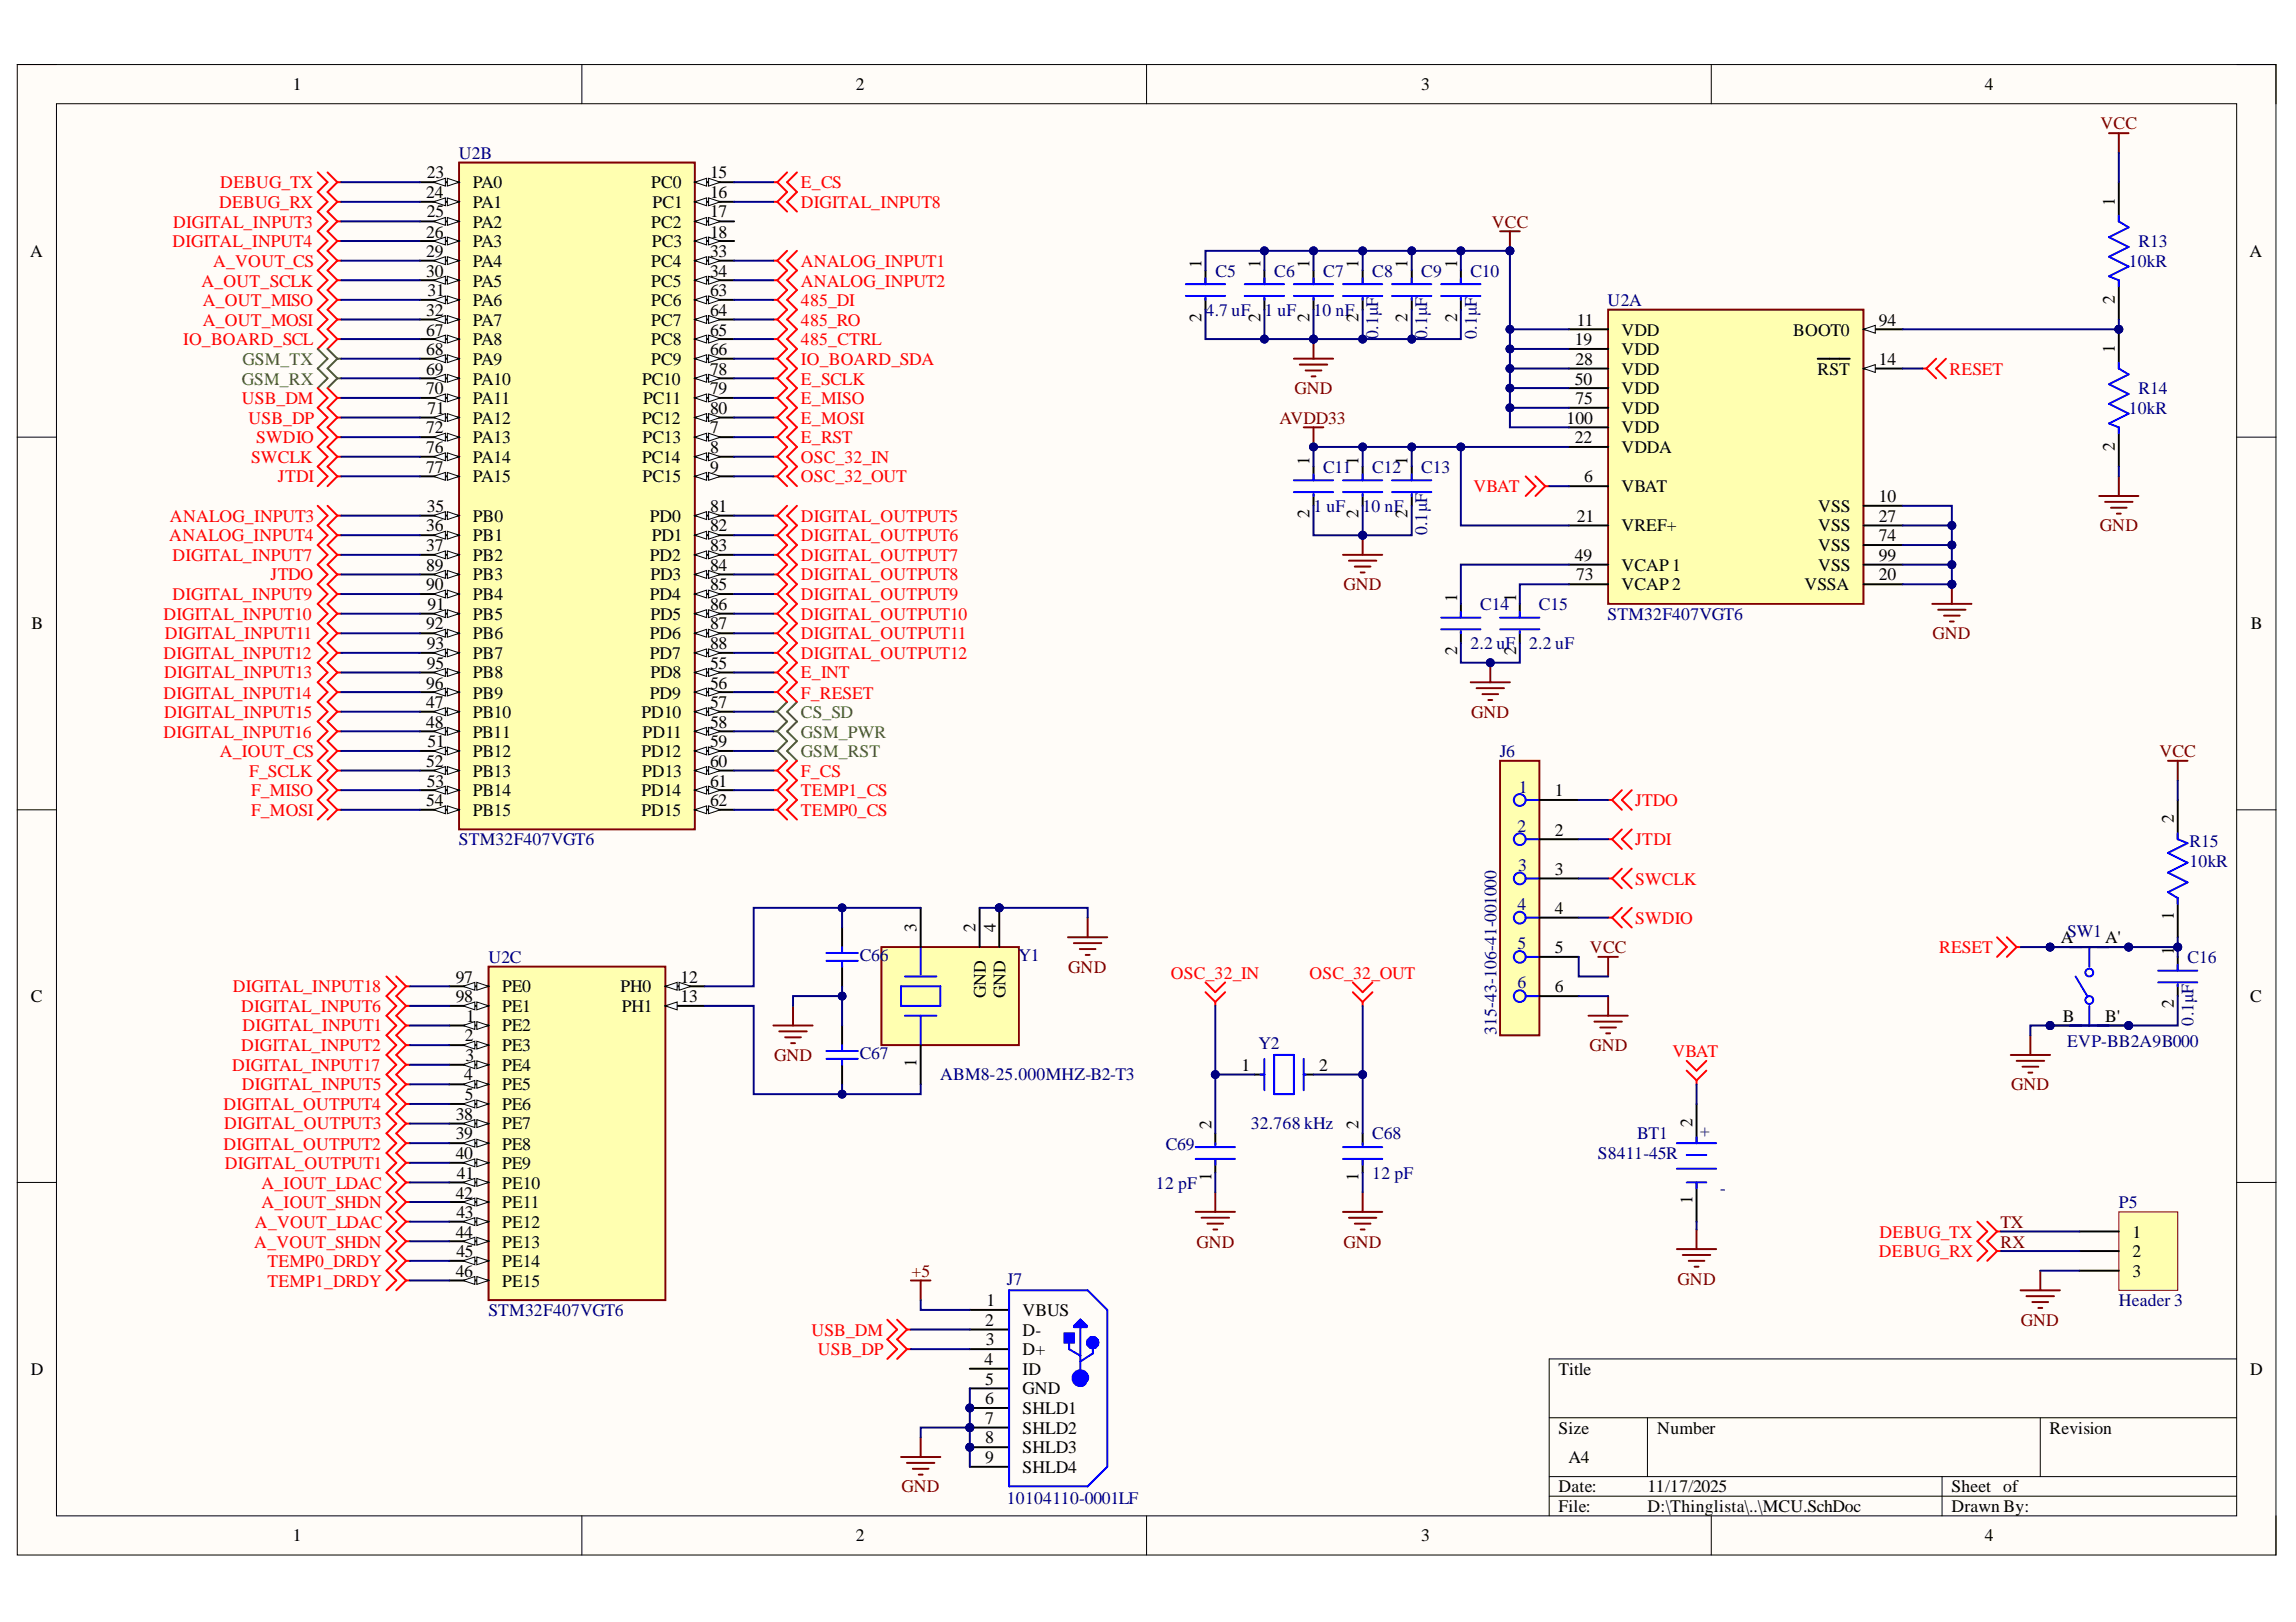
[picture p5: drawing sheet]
<svg xmlns="http://www.w3.org/2000/svg" width="297mm" height="210mm" viewBox="0 0 297 210" stroke-linecap="round" stroke-linejoin="round" font-family="sans-serif">
<defs><g id="words">
<g font-size="2.3">
<text x="37.9" y="11.7">1</text>
<text x="110.7" y="11.7">2</text>
<text x="183.9" y="11.7">3</text>
<text x="256.8" y="11.7">4</text>
<text x="55.2" y="23.1">23</text>
<text x="91.9" y="23.1">15</text>
<text x="55.1" y="25.6">24</text>
<text x="55.2" y="28.1">25</text>
<text x="61.2" y="24.3">PA0</text>
<text x="61.2" y="26.9">PA1</text>
<text x="61.2" y="29.5">PA2</text>
<text x="84.2" y="24.3">PC0</text>
<text x="84.2" y="29.5">PC2</text>
<text x="84.4" y="26.9">PC1</text>
<text x="91.9" y="25.6">16</text>
<text x="91.9" y="28.1">17</text>
<text x="273.6" y="26.6" transform="rotate(-90 273.6 26.6)">1</text>
<text x="3.9" y="33.3">A</text>
<text x="55.1" y="30.8">26</text>
<text x="55.1" y="33.3">29</text>
<text x="55.1" y="35.8">30</text>
<text x="61.2" y="32">PA3</text>
<text x="61.2" y="34.6">PA4</text>
<text x="84.2" y="34.6">PC4</text>
<text x="84.3" y="32">PC3</text>
<text x="91.9" y="30.8">18</text>
<text x="91.9" y="33.3">33</text>
<text x="91.9" y="35.8">34</text>
<text x="155.5" y="34.7" transform="rotate(-90 155.5 34.7)">1</text>
<text x="163.1" y="34.7" transform="rotate(-90 163.1 34.7)">1</text>
<text x="169.4" y="34.7" transform="rotate(-90 169.4 34.7)">1</text>
<text x="175.8" y="34.7" transform="rotate(-90 175.8 34.7)">1</text>
<text x="182.1" y="34.7" transform="rotate(-90 182.1 34.7)">1</text>
<text x="188.5" y="34.7" transform="rotate(-90 188.5 34.7)">1</text>
<text x="291" y="33.3">A</text>
<text x="55.1" y="40.9">32</text>
<text x="55.3" y="38.4">31</text>
<text x="61.2" y="37.1">PA5</text>
<text x="61.2" y="39.6">PA6</text>
<text x="84.2" y="37.1">PC5</text>
<text x="84.2" y="39.6">PC6</text>
<text x="91.9" y="38.4">63</text>
<text x="91.9" y="40.9">64</text>
<text x="155.5" y="41.7" transform="rotate(-90 155.5 41.7)">2</text>
<text x="163.1" y="41.7" transform="rotate(-90 163.1 41.7)">2</text>
<text x="169.4" y="41.7" transform="rotate(-90 169.4 41.7)">2</text>
<text x="175.8" y="41.7" transform="rotate(-90 175.8 41.7)">2</text>
<text x="182.1" y="41.7" transform="rotate(-90 182.1 41.7)">2</text>
<text x="188.5" y="41.7" transform="rotate(-90 188.5 41.7)">2</text>
<text x="273.6" y="39.4" transform="rotate(-90 273.6 39.4)">2</text>
<text x="55.1" y="43.4">67</text>
<text x="55.1" y="46">68</text>
<text x="61.2" y="42.2">PA7</text>
<text x="61.2" y="44.7">PA8</text>
<text x="61.2" y="47.2">PA9</text>
<text x="84.2" y="42.2">PC7</text>
<text x="84.2" y="44.7">PC8</text>
<text x="84.2" y="47.2">PC9</text>
<text x="91.9" y="43.4">65</text>
<text x="91.9" y="46">66</text>
<text x="203.8" y="44.7">19</text>
<text x="203.8" y="47.2">28</text>
<text x="204" y="42.2">11</text>
<text x="209.8" y="43.4">VDD</text>
<text x="209.8" y="46">VDD</text>
<text x="232" y="43.4">BOOT0</text>
<text x="243.1" y="42.2">94</text>
<text x="243.1" y="47.2">14</text>
<text x="273.6" y="45.6" transform="rotate(-90 273.6 45.6)">1</text>
<text x="55.1" y="48.5">69</text>
<text x="55.1" y="51">70</text>
<text x="55.3" y="53.6">71</text>
<text x="61.2" y="49.8">PA10</text>
<text x="61.2" y="52.3">PA11</text>
<text x="83.1" y="49.8">PC10</text>
<text x="83.2" y="52.3">PC11</text>
<text x="91.9" y="48.5">78</text>
<text x="91.9" y="51">79</text>
<text x="91.9" y="53.6">80</text>
<text x="203.8" y="49.8">50</text>
<text x="203.8" y="52.3">75</text>
<text x="209.8" y="48.5">VDD</text>
<text x="209.8" y="51">VDD</text>
<text x="209.8" y="53.6">VDD</text>
<text x="235.1" y="48.5">RST</text>
<text x="55.1" y="58.6">76</text>
<text x="55.1" y="56.1">72</text>
<text x="61.2" y="54.8">PA12</text>
<text x="61.2" y="59.9">PA14</text>
<text x="61.2" y="57.4">PA13</text>
<text x="83.1" y="54.8">PC12</text>
<text x="83.1" y="59.9">PC14</text>
<text x="83.1" y="57.4">PC13</text>
<text x="91.9" y="56.1">7</text>
<text x="91.9" y="58.6">8</text>
<text x="202.7" y="54.8">100</text>
<text x="203.8" y="57.4">22</text>
<text x="209.8" y="56.1">VDD</text>
<text x="209.8" y="58.6">VDDA</text>
<text x="273.6" y="58.4" transform="rotate(-90 273.6 58.4)">2</text>
<text x="55.1" y="61.2">77</text>
<text x="61.2" y="62.4">PA15</text>
<text x="83.1" y="62.4">PC15</text>
<text x="91.9" y="61.2">9</text>
<text x="169.4" y="60.2" transform="rotate(-90 169.4 60.2)">1</text>
<text x="175.8" y="60.2" transform="rotate(-90 175.8 60.2)">1</text>
<text x="182.1" y="60.2" transform="rotate(-90 182.1 60.2)">1</text>
<text x="204.9" y="62.4">6</text>
<text x="209.8" y="63.7">VBAT</text>
<text x="243.1" y="65">10</text>
<text x="55.1" y="68.8">36</text>
<text x="55.1" y="71.3">37</text>
<text x="55.2" y="66.2">35</text>
<text x="61.2" y="67.5">PB0</text>
<text x="61.2" y="70">PB1</text>
<text x="84.1" y="67.5">PD0</text>
<text x="84.3" y="70">PD1</text>
<text x="91.9" y="66.2">81</text>
<text x="91.9" y="68.8">82</text>
<text x="91.9" y="71.3">83</text>
<text x="169.4" y="67" transform="rotate(-90 169.4 67)">2</text>
<text x="175.8" y="67" transform="rotate(-90 175.8 67)">2</text>
<text x="182.1" y="67" transform="rotate(-90 182.1 67)">2</text>
<text x="204" y="67.5">21</text>
<text x="209.8" y="68.8">VREF+</text>
<text x="235.2" y="66.2">VSS</text>
<text x="235.2" y="68.8">VSS</text>
<text x="235.2" y="71.3">VSS</text>
<text x="243.1" y="67.5">27</text>
<text x="243.1" y="70">74</text>
<text x="55.1" y="73.8">89</text>
<text x="55.1" y="76.4">90</text>
<text x="61.2" y="72.6">PB2</text>
<text x="61.2" y="75.1">PB3</text>
<text x="61.2" y="77.6">PB4</text>
<text x="84.1" y="72.6">PD2</text>
<text x="84.1" y="77.6">PD4</text>
<text x="84.2" y="75.1">PD3</text>
<text x="91.9" y="73.8">84</text>
<text x="91.9" y="76.4">85</text>
<text x="188.5" y="77.9" transform="rotate(-90 188.5 77.9)">1</text>
<text x="196.1" y="77.9" transform="rotate(-90 196.1 77.9)">1</text>
<text x="203.8" y="72.6">49</text>
<text x="203.9" y="75.1">73</text>
<text x="209.8" y="73.8">VCAP 1</text>
<text x="209.8" y="76.4">VCAP 2</text>
<text x="233.4" y="76.4">VSSA</text>
<text x="235.2" y="73.8">VSS</text>
<text x="243.1" y="72.6">99</text>
<text x="243.1" y="75.1">20</text>
<text x="4.1" y="81.4">B</text>
<text x="55.1" y="81.4">92</text>
<text x="55.2" y="84">93</text>
<text x="55.3" y="78.9">91</text>
<text x="61.2" y="80.2">PB5</text>
<text x="61.2" y="82.7">PB6</text>
<text x="84.1" y="82.7">PD6</text>
<text x="84.2" y="80.2">PD5</text>
<text x="91.9" y="78.9">86</text>
<text x="91.9" y="81.4">87</text>
<text x="91.9" y="84">88</text>
<text x="291.2" y="81.4">B</text>
<text x="55.1" y="89.1">96</text>
<text x="55.2" y="86.5">95</text>
<text x="61.2" y="85.2">PB7</text>
<text x="61.2" y="87.8">PB8</text>
<text x="84.1" y="85.2">PD7</text>
<text x="84.2" y="87.8">PD8</text>
<text x="91.9" y="86.5">55</text>
<text x="91.9" y="89.1">56</text>
<text x="188.5" y="84.7" transform="rotate(-90 188.5 84.7)">2</text>
<text x="196.1" y="84.7" transform="rotate(-90 196.1 84.7)">2</text>
<text x="55.1" y="91.7">47</text>
<text x="55.1" y="94.2">48</text>
<text x="61.2" y="90.4">PB9</text>
<text x="61.2" y="92.9">PB10</text>
<text x="61.2" y="95.5">PB11</text>
<text x="83" y="92.9">PD10</text>
<text x="83.1" y="95.5">PD11</text>
<text x="84.1" y="90.4">PD9</text>
<text x="91.9" y="91.7">57</text>
<text x="91.9" y="94.2">58</text>
<text x="55.1" y="99.3">52</text>
<text x="55.2" y="101.8">53</text>
<text x="55.3" y="96.7">51</text>
<text x="61.2" y="98">PB12</text>
<text x="61.2" y="100.5">PB13</text>
<text x="83" y="98">PD12</text>
<text x="83.1" y="100.5">PD13</text>
<text x="91.9" y="96.7">59</text>
<text x="91.9" y="99.3">60</text>
<text x="91.9" y="101.8">61</text>
<text x="55.1" y="104.3">54</text>
<text x="61.2" y="103.1">PB14</text>
<text x="61.2" y="105.6">PB15</text>
<text x="83" y="103.1">PD14</text>
<text x="83" y="105.6">PD15</text>
<text x="91.9" y="104.3">62</text>
<text x="201.1" y="103.1">1</text>
<text x="281.2" y="106.5" transform="rotate(-90 281.2 106.5)">2</text>
<text x="201.1" y="108.1">2</text>
<text x="201.1" y="113.2">3</text>
<text x="201.1" y="118.3">4</text>
<text x="281.2" y="119.1" transform="rotate(-90 281.2 119.1)">1</text>
<text x="118.6" y="120.6" transform="rotate(-90 118.6 120.6)">3</text>
<text x="126.2" y="120.6" transform="rotate(-90 126.2 120.6)">2</text>
<text x="128.8" y="120.6" transform="rotate(-90 128.8 120.6)">4</text>
<text x="201.1" y="123.3">5</text>
<text x="266.6" y="122.1">A</text>
<text x="272.4" y="122.1">A'</text>
<text x="281.2" y="123.6" transform="rotate(-90 281.2 123.6)">1</text>
<text x="4" y="129.7">C</text>
<text x="59" y="127.1">97</text>
<text x="59" y="129.7">98</text>
<text x="65" y="128.4">PE0</text>
<text x="65" y="130.9">PE1</text>
<text x="80.3" y="128.4">PH0</text>
<text x="80.4" y="130.9">PH1</text>
<text x="88" y="127.1">12</text>
<text x="88" y="129.7">13</text>
<text x="127.5" y="129.2" transform="rotate(-90 127.5 129.2)">GND</text>
<text x="130.1" y="129.2" transform="rotate(-90 130.1 129.2)">GND</text>
<text x="201.1" y="128.4">6</text>
<text x="281.2" y="130.4" transform="rotate(-90 281.2 130.4)">2</text>
<text x="291.1" y="129.7">C</text>
<text x="60.1" y="134.7">2</text>
<text x="60.2" y="137.3">3</text>
<text x="60.3" y="132.2">1</text>
<text x="65" y="133.5">PE2</text>
<text x="65" y="136">PE3</text>
<text x="266.9" y="132.2">B</text>
<text x="272.4" y="132.2">B'</text>
<text x="60.1" y="139.8">4</text>
<text x="60.1" y="142.4">5</text>
<text x="65" y="138.6">PE4</text>
<text x="65" y="141.1">PE5</text>
<text x="65" y="143.6">PE6</text>
<text x="118.6" y="138.1" transform="rotate(-90 118.6 138.1)">1</text>
<text x="160.6" y="138.6">1</text>
<text x="170.7" y="138.6">2</text>
<text x="59" y="144.9">38</text>
<text x="59" y="147.4">39</text>
<text x="65" y="146.2">PE7</text>
<text x="65" y="148.8">PE8</text>
<text x="156.7" y="146.2" transform="rotate(-90 156.7 146.2)">2</text>
<text x="175.8" y="146.2" transform="rotate(-90 175.8 146.2)">2</text>
<text x="219" y="145.9" transform="rotate(-90 219 145.9)">2</text>
<text x="59" y="150">40</text>
<text x="59" y="155.1">42</text>
<text x="59.1" y="152.6">41</text>
<text x="65" y="151.3">PE9</text>
<text x="65" y="153.8">PE10</text>
<text x="156.7" y="152.8" transform="rotate(-90 156.7 152.8)">1</text>
<text x="175.8" y="152.8" transform="rotate(-90 175.8 152.8)">1</text>
<text x="219" y="155.9" transform="rotate(-90 219 155.9)">1</text>
<text x="59" y="160.2">44</text>
<text x="59" y="157.6">43</text>
<text x="65" y="156.4">PE11</text>
<text x="65" y="158.9">PE12</text>
<text x="65" y="161.4">PE13</text>
<text x="275.9" y="160.2">1</text>
<text x="59" y="165.2">46</text>
<text x="59" y="162.7">45</text>
<text x="65" y="164">PE14</text>
<text x="65" y="166.5">PE15</text>
<text x="275.9" y="162.7">2</text>
<text x="275.9" y="165.2">3</text>
<text x="127.5" y="171.6">2</text>
<text x="127.6" y="169">1</text>
<text x="132.3" y="170.3">VBUS</text>
<text x="132.3" y="172.9">D-</text>
<text x="4" y="177.9">D</text>
<text x="127.4" y="176.7">4</text>
<text x="127.5" y="179.2">5</text>
<text x="127.5" y="174.1">3</text>
<text x="132.3" y="175.4">D+</text>
<text x="132.3" y="177.9">ID</text>
<text x="201.6" y="177.9">Title</text>
<text x="291.1" y="177.9">D</text>
<text x="127.5" y="181.7">6</text>
<text x="127.5" y="184.3">7</text>
<text x="132.3" y="180.5">GND</text>
<text x="132.3" y="183">SHLD1</text>
<text x="132.3" y="185.5">SHLD2</text>
<text x="201.6" y="185.5">Size</text>
<text x="214.4" y="185.5">Number</text>
<text x="265.2" y="185.5">Revision</text>
<text x="127.5" y="186.8">8</text>
<text x="127.5" y="189.3">9</text>
<text x="132.3" y="188.1">SHLD3</text>
<text x="132.3" y="190.6">SHLD4</text>
<text x="202.9" y="189.3">A4</text>
<text x="201.6" y="193.1">Date:</text>
<text x="201.6" y="195.7">File:</text>
<text x="213.1" y="193.1">11/17/2025</text>
<text x="213.1" y="195.7">D:\Thinglista\..\MCU.SchDoc</text>
<text x="252.5" y="193.1">Sheet of</text>
<text x="252.5" y="195.7">Drawn By:</text>
<text x="37.9" y="199.5">1</text>
<text x="110.7" y="199.5">2</text>
<text x="183.9" y="199.5">3</text>
<text x="256.8" y="199.5">4</text>
</g>
<g font-size="2.3" fill="#800000">
<text x="271.8" y="16.7">VCC</text>
<text x="193" y="29.5">VCC</text>
<text x="167.5" y="51">GND</text>
<text x="165.5" y="54.8">AVDD33</text>
<text x="271.7" y="68.8">GND</text>
<text x="173.8" y="76.4">GND</text>
<text x="250" y="82.7">GND</text>
<text x="190.3" y="92.9">GND</text>
<text x="279.4" y="98">VCC</text>
<text x="138.2" y="125.9">GND</text>
<text x="205.7" y="123.3">VCC</text>
<text x="100.1" y="137.3">GND</text>
<text x="205.6" y="136">GND</text>
<text x="260.2" y="141.1">GND</text>
<text x="154.8" y="161.4">GND</text>
<text x="173.8" y="161.4">GND</text>
<text x="258.8" y="158.9">TX</text>
<text x="258.8" y="161.4">RX</text>
<text x="117.9" y="165.2">+5</text>
<text x="217" y="166.3">GND</text>
<text x="261.4" y="171.6">GND</text>
<text x="116.6" y="193.1">GND</text>
</g>
<g font-size="2.3" fill="#000080">
<text x="59.4" y="20.5">U2B</text>
<text x="157.2" y="35.8">C5</text>
<text x="164.8" y="35.8">C6</text>
<text x="171.2" y="35.8">C7</text>
<text x="177.5" y="35.8">C8</text>
<text x="183.9" y="35.8">C9</text>
<text x="190.2" y="35.8">C10</text>
<text x="275.4" y="34.6">10kR</text>
<text x="276.7" y="32">R13</text>
<text x="156" y="40.9">4.7 uF</text>
<text x="163.6" y="40.9">1 uF</text>
<text x="169.9" y="40.9">10 nF</text>
<text x="208" y="39.6">U2A</text>
<text x="178.3" y="43.8" transform="rotate(-90 178.3 43.8)">0.1μF</text>
<text x="184.6" y="43.8" transform="rotate(-90 184.6 43.8)">0.1μF</text>
<text x="191.1" y="43.8" transform="rotate(-90 191.1 43.8)">0.1μF</text>
<text x="275.4" y="53.6">10kR</text>
<text x="276.7" y="51">R14</text>
<text x="171.2" y="61.2">C11</text>
<text x="177.5" y="61.2">C12</text>
<text x="183.9" y="61.2">C13</text>
<text x="169.9" y="66.2">1 uF</text>
<text x="176.3" y="66.2">10 nF</text>
<text x="184.6" y="69.3" transform="rotate(-90 184.6 69.3)">0.1μF</text>
<text x="190.2" y="84">2.2 uF</text>
<text x="191.5" y="78.9">C14</text>
<text x="197.8" y="84">2.2 uF</text>
<text x="199.1" y="78.9">C15</text>
<text x="208" y="80.2">STM32F407VGT6</text>
<text x="194" y="98">J6</text>
<text x="196.3" y="107.6">2</text>
<text x="196.5" y="102.6">1</text>
<text x="59.4" y="109.4">STM32F407VGT6</text>
<text x="196.4" y="112.7">3</text>
<text x="283.3" y="112.2">10kR</text>
<text x="283.3" y="109.7">R15</text>
<text x="196.3" y="117.8">4</text>
<text x="63.2" y="124.6">U2C</text>
<text x="111.2" y="124.4">C66</text>
<text x="131.8" y="124.4">Y1</text>
<text x="196.3" y="122.8">5</text>
<text x="267.4" y="121.3">SW1</text>
<text x="283" y="124.6">C16</text>
<text x="196.3" y="127.9">6</text>
<text x="111.2" y="137">C67</text>
<text x="162.8" y="135.8">Y2</text>
<text x="193.6" y="134" transform="rotate(-90 193.6 134)">315-43-106-41-001000</text>
<text x="267.4" y="135.5">EVP-BB2A9B000</text>
<text x="283.8" y="132.7" transform="rotate(-90 283.8 132.7)">0.1μF</text>
<text x="121.6" y="139.8">ABM8-25.000MHZ-B2-T3</text>
<text x="150.8" y="148.8">C69</text>
<text x="161.8" y="146.2">32.768 kHz</text>
<text x="177.5" y="147.4">C68</text>
<text x="211.8" y="147.4">BT1</text>
<text x="220" y="145.9" transform="rotate(90 220 145.9)">+</text>
<text x="149.5" y="153.8">12 pF</text>
<text x="177.5" y="152.6">12 pF</text>
<text x="206.7" y="150">S8411-45R</text>
<text x="223.3" y="153.5" transform="rotate(-180 223.3 153.5)">-</text>
<text x="274.1" y="156.4">P5</text>
<text x="130.3" y="166.3">J7</text>
<text x="63.2" y="170.3">STM32F407VGT6</text>
<text x="274.1" y="169">Header 3</text>
<text x="130.3" y="194.6">10104110-0001LF</text>
</g>
<g font-size="2.3" fill="#f00">
<text x="22.4" y="29.5">DIGITAL_INPUT3</text>
<text x="28.3" y="26.9">DEBUG_RX</text>
<text x="28.5" y="24.3">DEBUG_TX</text>
<text x="103.6" y="24.3">E_CS</text>
<text x="103.6" y="26.9">DIGITAL_INPUT8</text>
<text x="22.3" y="32">DIGITAL_INPUT4</text>
<text x="27.6" y="34.6">A_VOUT_CS</text>
<text x="103.6" y="34.6">ANALOG_INPUT1</text>
<text x="26.1" y="37.1">A_OUT_SCLK</text>
<text x="26.2" y="39.6">A_OUT_MISO</text>
<text x="103.6" y="37.1">ANALOG_INPUT2</text>
<text x="103.6" y="39.6">485_DI</text>
<text x="23.7" y="44.7">IO_BOARD_SCL</text>
<text x="26.2" y="42.2">A_OUT_MOSI</text>
<text x="103.6" y="47.2">IO_BOARD_SDA</text>
<text x="103.6" y="42.2">485_RO</text>
<text x="103.6" y="44.7">485_CTRL</text>
<text x="31.3" y="52.3">USB_DM</text>
<text x="103.6" y="49.8">E_SCLK</text>
<text x="103.6" y="52.3">E_MISO</text>
<text x="252.2" y="48.5">RESET</text>
<text x="32.1" y="54.8">USB_DP</text>
<text x="32.5" y="59.9">SWCLK</text>
<text x="33.2" y="57.4">SWDIO</text>
<text x="103.6" y="54.8">E_MOSI</text>
<text x="103.6" y="57.4">E_RST</text>
<text x="103.6" y="59.9">OSC_32_IN</text>
<text x="35.9" y="62.4">JTDI</text>
<text x="103.6" y="62.4">OSC_32_OUT</text>
<text x="190.6" y="63.7">VBAT</text>
<text x="21.9" y="70">ANALOG_INPUT4</text>
<text x="22" y="67.5">ANALOG_INPUT3</text>
<text x="103.6" y="67.5">DIGITAL_OUTPUT5</text>
<text x="103.6" y="70">DIGITAL_OUTPUT6</text>
<text x="22.3" y="72.6">DIGITAL_INPUT7</text>
<text x="22.3" y="77.6">DIGITAL_INPUT9</text>
<text x="35" y="75.1">JTDO</text>
<text x="103.6" y="72.6">DIGITAL_OUTPUT7</text>
<text x="103.6" y="75.1">DIGITAL_OUTPUT8</text>
<text x="103.6" y="77.6">DIGITAL_OUTPUT9</text>
<text x="21.1" y="80.2">DIGITAL_INPUT10</text>
<text x="21.3" y="82.7">DIGITAL_INPUT11</text>
<text x="103.6" y="80.2">DIGITAL_OUTPUT10</text>
<text x="103.6" y="82.7">DIGITAL_OUTPUT11</text>
<text x="21.1" y="85.2">DIGITAL_INPUT12</text>
<text x="21.2" y="87.8">DIGITAL_INPUT13</text>
<text x="103.6" y="85.2">DIGITAL_OUTPUT12</text>
<text x="103.6" y="87.8">E_INT</text>
<text x="21.1" y="90.4">DIGITAL_INPUT14</text>
<text x="21.1" y="95.5">DIGITAL_INPUT16</text>
<text x="21.2" y="92.9">DIGITAL_INPUT15</text>
<text x="103.6" y="90.4">F_RESET</text>
<text x="28.4" y="98">A_IOUT_CS</text>
<text x="32.2" y="100.5">F_SCLK</text>
<text x="103.6" y="100.5">F_CS</text>
<text x="32.5" y="103.1">F_MISO</text>
<text x="32.5" y="105.6">F_MOSI</text>
<text x="103.6" y="105.6">TEMP0_CS</text>
<text x="103.6" y="103.1">TEMP1_CS</text>
<text x="211.5" y="104.3">JTDO</text>
<text x="211.5" y="109.4">JTDI</text>
<text x="211.5" y="119.5">SWDIO</text>
<text x="211.5" y="114.5">SWCLK</text>
<text x="250.9" y="123.3">RESET</text>
<text x="30.1" y="128.4">DIGITAL_INPUT18</text>
<text x="31.2" y="130.9">DIGITAL_INPUT6</text>
<text x="151.5" y="126.6">OSC_32_IN</text>
<text x="169.4" y="126.6">OSC_32_OUT</text>
<text x="31.2" y="136">DIGITAL_INPUT2</text>
<text x="31.4" y="133.5">DIGITAL_INPUT1</text>
<text x="216.4" y="136.8">VBAT</text>
<text x="28.9" y="143.6">DIGITAL_OUTPUT4</text>
<text x="30" y="138.6">DIGITAL_INPUT17</text>
<text x="31.3" y="141.1">DIGITAL_INPUT5</text>
<text x="28.9" y="148.8">DIGITAL_OUTPUT2</text>
<text x="29" y="146.2">DIGITAL_OUTPUT3</text>
<text x="29.1" y="151.3">DIGITAL_OUTPUT1</text>
<text x="33.8" y="153.8">A_IOUT_LDAC</text>
<text x="32.9" y="161.4">A_VOUT_SHDN</text>
<text x="33" y="158.9">A_VOUT_LDAC</text>
<text x="33.8" y="156.4">A_IOUT_SHDN</text>
<text x="243.2" y="160.2">DEBUG_TX</text>
<text x="34.6" y="164">TEMP0_DRDY</text>
<text x="34.6" y="166.5">TEMP1_DRDY</text>
<text x="243.1" y="162.7">DEBUG_RX</text>
<text x="105" y="172.9">USB_DM</text>
<text x="105.8" y="175.4">USB_DP</text>
</g>
<g font-size="2.3" fill="#38761d">
<text x="31.4" y="47.2">GSM_TX</text>
<text x="31.3" y="49.8">GSM_RX</text>
<text x="103.6" y="92.9">CS_SD</text>
<text x="103.6" y="95.5">GSM_PWR</text>
<text x="103.6" y="98">GSM_RST</text>
</g>
</g></defs>
<path d="M2.2 8.4h292.2v192.8h-292.2z" fill-rule="evenodd" fill="#fffcf8"/>
<path d="M2.2 8.4h292.2v192.8h-292.2z" fill="none" stroke="#000" stroke-width=".13"/>
<path d="M7.3 13.4h282.1v182.8h-282.1z" fill-rule="evenodd" fill="#fffcf8"/>
<g fill="none" stroke="#000" stroke-width=".13">
<path d="M2.2 8.3h5.1M7.3 13.4h282.1v182.8h-282.1zM75.3 8.3v5.1M148.3 8.3v5.1M221.4 8.4v5M289.4 8.4h5v5M2.2 56.6h5.1M289.4 56.6h5M2.2 104.8h5.1M289.4 104.8h5M2.2 153h5.1M289.4 153h5"/>
<path d="M289.4 175.9h-89v20.3M75.3 196.2v5M148.3 196.2v5M200.4 183.5h89M200.4 191.1h89M200.4 193.6h89M213.1 183.5v7.6M221.4 196.2v5M251.2 191.1v5.1M264 183.5v7.6M294.4 196.2v5"/>
</g>
<path d="M208 40.1h33.1v38h-33.1z" fill-rule="evenodd" fill="#ffffb0"/>
<path d="M208 40.1h33.1v38h-33.1z" fill="none" stroke="#800000" stroke-width=".25"/>
<path d="M203 42.6h5M203 45.2h5M203 47.7h5M203 50.2h5M203 52.8h5M203 55.3h5M203 57.8h5M241.1 42.6h5.1M203 73.1h5M203 75.6h5" fill="none" stroke="#000" stroke-width=".25"/>
<path d="M241.1 42.6l1.5-.5v1z" fill="#f8fcff"/>
<path d="M241.1 42.6l1.5-.5v1z" fill="none" stroke="#000" stroke-width=".13"/>
<path d="M241.1 47.7h5.1" fill="none" stroke="#000" stroke-width=".25"/>
<path d="M241.1 47.7l1.5-.5v1z" fill="#f8fcff"/>
<path d="M241.1 47.7l1.5-.5v1z" fill="none" stroke="#000" stroke-width=".13"/>
<path d="M235.2 46.4h4.1M203 68h5M203 62.9h5M241.1 65.5h5.1M241.1 68h5.1M241.1 70.5h5.1M241.1 73.1h5.1M241.1 75.6h5.1" fill="none" stroke="#000" stroke-width=".25"/>
<path d="M59.4 21h30.5v86.3h-30.5z" fill-rule="evenodd" fill="#ffffb0"/>
<path d="M59.4 21h30.5v86.3h-30.5z" fill="none" stroke="#800000" stroke-width=".25"/>
<path d="M89.9 23.6h5.1" fill="none" stroke="#000" stroke-width=".25"/>
<path d="M89.9 23.6l1.5-.5v1z" fill="#f8fcff"/>
<path d="M89.9 23.6l1.5-.5v1z" fill="none" stroke="#000" stroke-width=".13"/>
<path d="M91.7 23.1l1.5 .5-1.5 .5z" fill="#f8fcff"/>
<path d="M91.7 23.1l1.5 .5-1.5 .5z" fill="none" stroke="#000" stroke-width=".13"/>
<path d="M89.9 26.1h5.1" fill="none" stroke="#000" stroke-width=".25"/>
<path d="M89.9 26.1l1.5-.5v1z" fill="#f8fcff"/>
<path d="M89.9 26.1l1.5-.5v1z" fill="none" stroke="#000" stroke-width=".13"/>
<path d="M91.7 25.6l1.5 .5-1.5 .5z" fill="#f8fcff"/>
<path d="M91.7 25.6l1.5 .5-1.5 .5z" fill="none" stroke="#000" stroke-width=".13"/>
<path d="M89.9 28.7h5.1" fill="none" stroke="#000" stroke-width=".25"/>
<path d="M89.9 28.7l1.5-.6v1.1z" fill="#f8fcff"/>
<path d="M89.9 28.7l1.5-.6v1.1z" fill="none" stroke="#000" stroke-width=".13"/>
<path d="M91.7 28.1l1.5 .6-1.5 .5z" fill="#f8fcff"/>
<path d="M91.7 28.1l1.5 .6-1.5 .5z" fill="none" stroke="#000" stroke-width=".13"/>
<path d="M89.9 31.2h5.1" fill="none" stroke="#000" stroke-width=".25"/>
<path d="M89.9 31.2l1.5-.5v1z" fill="#f8fcff"/>
<path d="M89.9 31.2l1.5-.5v1z" fill="none" stroke="#000" stroke-width=".13"/>
<path d="M91.7 30.7l1.5 .5-1.5 .5z" fill="#f8fcff"/>
<path d="M91.7 30.7l1.5 .5-1.5 .5z" fill="none" stroke="#000" stroke-width=".13"/>
<path d="M89.9 33.7h5.1" fill="none" stroke="#000" stroke-width=".25"/>
<path d="M89.9 33.7l1.5-.5v1z" fill="#f8fcff"/>
<path d="M89.9 33.7l1.5-.5v1z" fill="none" stroke="#000" stroke-width=".13"/>
<path d="M91.7 33.2l1.5 .5-1.5 .5z" fill="#f8fcff"/>
<path d="M91.7 33.2l1.5 .5-1.5 .5z" fill="none" stroke="#000" stroke-width=".13"/>
<path d="M89.9 36.3h5.1" fill="none" stroke="#000" stroke-width=".25"/>
<path d="M89.9 36.3l1.5-.5v1z" fill="#f8fcff"/>
<path d="M89.9 36.3l1.5-.5v1z" fill="none" stroke="#000" stroke-width=".13"/>
<path d="M91.7 35.8l1.5 .5-1.5 .5z" fill="#f8fcff"/>
<path d="M91.7 35.8l1.5 .5-1.5 .5z" fill="none" stroke="#000" stroke-width=".13"/>
<path d="M89.9 38.8h5.1" fill="none" stroke="#000" stroke-width=".25"/>
<path d="M89.9 38.8l1.5-.5v1z" fill="#f8fcff"/>
<path d="M89.9 38.8l1.5-.5v1z" fill="none" stroke="#000" stroke-width=".13"/>
<path d="M91.7 38.3l1.5 .5-1.5 .5z" fill="#f8fcff"/>
<path d="M91.7 38.3l1.5 .5-1.5 .5z" fill="none" stroke="#000" stroke-width=".13"/>
<path d="M89.9 41.3h5.1" fill="none" stroke="#000" stroke-width=".25"/>
<path d="M89.9 41.3l1.5-.5v1.1z" fill="#f8fcff"/>
<path d="M89.9 41.3l1.5-.5v1.1z" fill="none" stroke="#000" stroke-width=".13"/>
<path d="M91.7 40.8l1.5 .5-1.5 .6z" fill="#f8fcff"/>
<path d="M91.7 40.8l1.5 .5-1.5 .6z" fill="none" stroke="#000" stroke-width=".13"/>
<path d="M89.9 43.9h5.1" fill="none" stroke="#000" stroke-width=".25"/>
<path d="M89.9 43.9l1.5-.5v1z" fill="#f8fcff"/>
<path d="M89.9 43.9l1.5-.5v1z" fill="none" stroke="#000" stroke-width=".13"/>
<path d="M91.7 43.4l1.5 .5-1.5 .5z" fill="#f8fcff"/>
<path d="M91.7 43.4l1.5 .5-1.5 .5z" fill="none" stroke="#000" stroke-width=".13"/>
<path d="M89.9 46.4h5.1" fill="none" stroke="#000" stroke-width=".25"/>
<path d="M89.9 46.4l1.5-.5v1z" fill="#f8fcff"/>
<path d="M89.9 46.4l1.5-.5v1z" fill="none" stroke="#000" stroke-width=".13"/>
<path d="M91.7 45.9l1.5 .5-1.5 .5z" fill="#f8fcff"/>
<path d="M91.7 45.9l1.5 .5-1.5 .5z" fill="none" stroke="#000" stroke-width=".13"/>
<path d="M89.9 49h5.1" fill="none" stroke="#000" stroke-width=".25"/>
<path d="M89.9 49l1.5-.5v1z" fill="#f8fcff"/>
<path d="M89.9 49l1.5-.5v1z" fill="none" stroke="#000" stroke-width=".13"/>
<path d="M91.7 48.5l1.5 .5-1.5 .5z" fill="#f8fcff"/>
<path d="M91.7 48.5l1.5 .5-1.5 .5z" fill="none" stroke="#000" stroke-width=".13"/>
<path d="M89.9 51.5h5.1" fill="none" stroke="#000" stroke-width=".25"/>
<path d="M89.9 51.5l1.5-.5v1z" fill="#f8fcff"/>
<path d="M89.9 51.5l1.5-.5v1z" fill="none" stroke="#000" stroke-width=".13"/>
<path d="M91.7 51l1.5 .5-1.5 .5z" fill="#f8fcff"/>
<path d="M91.7 51l1.5 .5-1.5 .5z" fill="none" stroke="#000" stroke-width=".13"/>
<path d="M89.9 54h5.1" fill="none" stroke="#000" stroke-width=".25"/>
<path d="M89.9 54l1.5-.5v1z" fill="#f8fcff"/>
<path d="M89.9 54l1.5-.5v1z" fill="none" stroke="#000" stroke-width=".13"/>
<path d="M91.7 53.5l1.5 .5-1.5 .5z" fill="#f8fcff"/>
<path d="M91.7 53.5l1.5 .5-1.5 .5z" fill="none" stroke="#000" stroke-width=".13"/>
<path d="M89.9 56.6h5.1" fill="none" stroke="#000" stroke-width=".25"/>
<path d="M89.9 56.6l1.5-.5v1z" fill="#f8fcff"/>
<path d="M89.9 56.6l1.5-.5v1z" fill="none" stroke="#000" stroke-width=".13"/>
<path d="M91.7 56.1l1.5 .5-1.5 .5z" fill="#f8fcff"/>
<path d="M91.7 56.1l1.5 .5-1.5 .5z" fill="none" stroke="#000" stroke-width=".13"/>
<path d="M89.9 59.1h5.1" fill="none" stroke="#000" stroke-width=".25"/>
<path d="M89.9 59.1l1.5-.5v1z" fill="#f8fcff"/>
<path d="M89.9 59.1l1.5-.5v1z" fill="none" stroke="#000" stroke-width=".13"/>
<path d="M91.7 58.6l1.5 .5-1.5 .5z" fill="#f8fcff"/>
<path d="M91.7 58.6l1.5 .5-1.5 .5z" fill="none" stroke="#000" stroke-width=".13"/>
<path d="M89.9 61.6h5.1" fill="none" stroke="#000" stroke-width=".25"/>
<path d="M89.9 61.6l1.5-.5v1.1z" fill="#f8fcff"/>
<path d="M89.9 61.6l1.5-.5v1.1z" fill="none" stroke="#000" stroke-width=".13"/>
<path d="M91.7 61.1l1.5 .5-1.5 .6z" fill="#f8fcff"/>
<path d="M91.7 61.1l1.5 .5-1.5 .6z" fill="none" stroke="#000" stroke-width=".13"/>
<path d="M54.3 23.6h5.1" fill="none" stroke="#000" stroke-width=".25"/>
<path d="M57.9 23.1l1.5 .5-1.5 .5z" fill="#f8fcff"/>
<path d="M57.9 23.1l1.5 .5-1.5 .5z" fill="none" stroke="#000" stroke-width=".13"/>
<path d="M56.1 23.6l1.5-.5v1z" fill="#f8fcff"/>
<path d="M56.1 23.6l1.5-.5v1z" fill="none" stroke="#000" stroke-width=".13"/>
<path d="M54.3 26.1h5.1" fill="none" stroke="#000" stroke-width=".25"/>
<path d="M57.9 25.6l1.5 .5-1.5 .5z" fill="#f8fcff"/>
<path d="M57.9 25.6l1.5 .5-1.5 .5z" fill="none" stroke="#000" stroke-width=".13"/>
<path d="M56.1 26.1l1.5-.5v1z" fill="#f8fcff"/>
<path d="M56.1 26.1l1.5-.5v1z" fill="none" stroke="#000" stroke-width=".13"/>
<path d="M54.3 28.7h5.1" fill="none" stroke="#000" stroke-width=".25"/>
<path d="M57.9 28.1l1.5 .6-1.5 .5z" fill="#f8fcff"/>
<path d="M57.9 28.1l1.5 .6-1.5 .5z" fill="none" stroke="#000" stroke-width=".13"/>
<path d="M56.1 28.7l1.5-.6v1.1z" fill="#f8fcff"/>
<path d="M56.1 28.7l1.5-.6v1.1z" fill="none" stroke="#000" stroke-width=".13"/>
<path d="M54.3 31.2h5.1" fill="none" stroke="#000" stroke-width=".25"/>
<path d="M57.9 30.7l1.5 .5-1.5 .5z" fill="#f8fcff"/>
<path d="M57.9 30.7l1.5 .5-1.5 .5z" fill="none" stroke="#000" stroke-width=".13"/>
<path d="M56.1 31.2l1.5-.5v1z" fill="#f8fcff"/>
<path d="M56.1 31.2l1.5-.5v1z" fill="none" stroke="#000" stroke-width=".13"/>
<path d="M54.3 33.7h5.1" fill="none" stroke="#000" stroke-width=".25"/>
<path d="M57.9 33.2l1.5 .5-1.5 .5z" fill="#f8fcff"/>
<path d="M57.9 33.2l1.5 .5-1.5 .5z" fill="none" stroke="#000" stroke-width=".13"/>
<path d="M56.1 33.7l1.5-.5v1z" fill="#f8fcff"/>
<path d="M56.1 33.7l1.5-.5v1z" fill="none" stroke="#000" stroke-width=".13"/>
<path d="M54.3 36.3h5.1" fill="none" stroke="#000" stroke-width=".25"/>
<path d="M57.9 35.8l1.5 .5-1.5 .5z" fill="#f8fcff"/>
<path d="M57.9 35.8l1.5 .5-1.5 .5z" fill="none" stroke="#000" stroke-width=".13"/>
<path d="M56.1 36.3l1.5-.5v1z" fill="#f8fcff"/>
<path d="M56.1 36.3l1.5-.5v1z" fill="none" stroke="#000" stroke-width=".13"/>
<path d="M54.3 38.8h5.1" fill="none" stroke="#000" stroke-width=".25"/>
<path d="M57.9 38.3l1.5 .5-1.5 .5z" fill="#f8fcff"/>
<path d="M57.9 38.3l1.5 .5-1.5 .5z" fill="none" stroke="#000" stroke-width=".13"/>
<path d="M56.1 38.8l1.5-.5v1z" fill="#f8fcff"/>
<path d="M56.1 38.8l1.5-.5v1z" fill="none" stroke="#000" stroke-width=".13"/>
<path d="M54.3 41.3h5.1" fill="none" stroke="#000" stroke-width=".25"/>
<path d="M57.9 40.8l1.5 .5-1.5 .6z" fill="#f8fcff"/>
<path d="M57.9 40.8l1.5 .5-1.5 .6z" fill="none" stroke="#000" stroke-width=".13"/>
<path d="M56.1 41.3l1.5-.5v1.1z" fill="#f8fcff"/>
<path d="M56.1 41.3l1.5-.5v1.1z" fill="none" stroke="#000" stroke-width=".13"/>
<path d="M54.3 43.9h5.1" fill="none" stroke="#000" stroke-width=".25"/>
<path d="M57.9 43.4l1.5 .5-1.5 .5z" fill="#f8fcff"/>
<path d="M57.9 43.4l1.5 .5-1.5 .5z" fill="none" stroke="#000" stroke-width=".13"/>
<path d="M56.1 43.9l1.5-.5v1z" fill="#f8fcff"/>
<path d="M56.1 43.9l1.5-.5v1z" fill="none" stroke="#000" stroke-width=".13"/>
<path d="M54.3 46.4h5.1" fill="none" stroke="#000" stroke-width=".25"/>
<path d="M57.9 45.9l1.5 .5-1.5 .5z" fill="#f8fcff"/>
<path d="M57.9 45.9l1.5 .5-1.5 .5z" fill="none" stroke="#000" stroke-width=".13"/>
<path d="M56.1 46.4l1.5-.5v1z" fill="#f8fcff"/>
<path d="M56.1 46.4l1.5-.5v1z" fill="none" stroke="#000" stroke-width=".13"/>
<path d="M54.3 49h5.1" fill="none" stroke="#000" stroke-width=".25"/>
<path d="M57.9 48.5l1.5 .5-1.5 .5z" fill="#f8fcff"/>
<path d="M57.9 48.5l1.5 .5-1.5 .5z" fill="none" stroke="#000" stroke-width=".13"/>
<path d="M56.1 49l1.5-.5v1z" fill="#f8fcff"/>
<path d="M56.1 49l1.5-.5v1z" fill="none" stroke="#000" stroke-width=".13"/>
<path d="M54.3 51.5h5.1" fill="none" stroke="#000" stroke-width=".25"/>
<path d="M57.9 51l1.5 .5-1.5 .5z" fill="#f8fcff"/>
<path d="M57.9 51l1.5 .5-1.5 .5z" fill="none" stroke="#000" stroke-width=".13"/>
<path d="M56.1 51.5l1.5-.5v1z" fill="#f8fcff"/>
<path d="M56.1 51.5l1.5-.5v1z" fill="none" stroke="#000" stroke-width=".13"/>
<path d="M54.3 54h5.1" fill="none" stroke="#000" stroke-width=".25"/>
<path d="M57.9 53.5l1.5 .5-1.5 .5z" fill="#f8fcff"/>
<path d="M57.9 53.5l1.5 .5-1.5 .5z" fill="none" stroke="#000" stroke-width=".13"/>
<path d="M56.1 54l1.5-.5v1z" fill="#f8fcff"/>
<path d="M56.1 54l1.5-.5v1z" fill="none" stroke="#000" stroke-width=".13"/>
<path d="M54.3 59.1h5.1" fill="none" stroke="#000" stroke-width=".25"/>
<path d="M57.9 58.6l1.5 .5-1.5 .5z" fill="#f8fcff"/>
<path d="M57.9 58.6l1.5 .5-1.5 .5z" fill="none" stroke="#000" stroke-width=".13"/>
<path d="M56.1 59.1l1.5-.5v1z" fill="#f8fcff"/>
<path d="M56.1 59.1l1.5-.5v1z" fill="none" stroke="#000" stroke-width=".13"/>
<path d="M54.3 61.6h5.1" fill="none" stroke="#000" stroke-width=".25"/>
<path d="M57.9 61.1l1.5 .5-1.5 .6z" fill="#f8fcff"/>
<path d="M57.9 61.1l1.5 .5-1.5 .6z" fill="none" stroke="#000" stroke-width=".13"/>
<path d="M56.1 61.6l1.5-.5v1.1z" fill="#f8fcff"/>
<path d="M56.1 61.6l1.5-.5v1.1z" fill="none" stroke="#000" stroke-width=".13"/>
<path d="M54.3 66.7h5.1" fill="none" stroke="#000" stroke-width=".25"/>
<path d="M57.9 66.2l1.5 .5-1.5 .5z" fill="#f8fcff"/>
<path d="M57.9 66.2l1.5 .5-1.5 .5z" fill="none" stroke="#000" stroke-width=".13"/>
<path d="M56.1 66.7l1.5-.5v1z" fill="#f8fcff"/>
<path d="M56.1 66.7l1.5-.5v1z" fill="none" stroke="#000" stroke-width=".13"/>
<path d="M54.3 69.3h5.1" fill="none" stroke="#000" stroke-width=".25"/>
<path d="M57.9 68.8l1.5 .5-1.5 .5z" fill="#f8fcff"/>
<path d="M57.9 68.8l1.5 .5-1.5 .5z" fill="none" stroke="#000" stroke-width=".13"/>
<path d="M56.1 69.3l1.5-.5v1z" fill="#f8fcff"/>
<path d="M56.1 69.3l1.5-.5v1z" fill="none" stroke="#000" stroke-width=".13"/>
<path d="M54.3 71.8h5.1" fill="none" stroke="#000" stroke-width=".25"/>
<path d="M57.9 71.3l1.5 .5-1.5 .5z" fill="#f8fcff"/>
<path d="M57.9 71.3l1.5 .5-1.5 .5z" fill="none" stroke="#000" stroke-width=".13"/>
<path d="M56.1 71.8l1.5-.5v1z" fill="#f8fcff"/>
<path d="M56.1 71.8l1.5-.5v1z" fill="none" stroke="#000" stroke-width=".13"/>
<path d="M54.3 56.6h5.1" fill="none" stroke="#000" stroke-width=".25"/>
<path d="M57.9 56.1l1.5 .5-1.5 .5z" fill="#f8fcff"/>
<path d="M57.9 56.1l1.5 .5-1.5 .5z" fill="none" stroke="#000" stroke-width=".13"/>
<path d="M56.1 56.6l1.5-.5v1z" fill="#f8fcff"/>
<path d="M56.1 56.6l1.5-.5v1z" fill="none" stroke="#000" stroke-width=".13"/>
<path d="M54.3 74.3h5.1" fill="none" stroke="#000" stroke-width=".25"/>
<path d="M57.9 73.8l1.5 .5-1.5 .5z" fill="#f8fcff"/>
<path d="M57.9 73.8l1.5 .5-1.5 .5z" fill="none" stroke="#000" stroke-width=".13"/>
<path d="M56.1 74.3l1.5-.5v1z" fill="#f8fcff"/>
<path d="M56.1 74.3l1.5-.5v1z" fill="none" stroke="#000" stroke-width=".13"/>
<path d="M54.3 76.9h5.1" fill="none" stroke="#000" stroke-width=".25"/>
<path d="M57.9 76.4l1.5 .5-1.5 .5z" fill="#f8fcff"/>
<path d="M57.9 76.4l1.5 .5-1.5 .5z" fill="none" stroke="#000" stroke-width=".13"/>
<path d="M56.1 76.9l1.5-.5v1z" fill="#f8fcff"/>
<path d="M56.1 76.9l1.5-.5v1z" fill="none" stroke="#000" stroke-width=".13"/>
<path d="M54.3 79.4h5.1" fill="none" stroke="#000" stroke-width=".25"/>
<path d="M57.9 78.9l1.5 .5-1.5 .5z" fill="#f8fcff"/>
<path d="M57.9 78.9l1.5 .5-1.5 .5z" fill="none" stroke="#000" stroke-width=".13"/>
<path d="M56.1 79.4l1.5-.5v1z" fill="#f8fcff"/>
<path d="M56.1 79.4l1.5-.5v1z" fill="none" stroke="#000" stroke-width=".13"/>
<path d="M54.3 82h5.1" fill="none" stroke="#000" stroke-width=".25"/>
<path d="M57.9 81.4l1.5 .6-1.5 .5z" fill="#f8fcff"/>
<path d="M57.9 81.4l1.5 .6-1.5 .5z" fill="none" stroke="#000" stroke-width=".13"/>
<path d="M56.1 82l1.5-.6v1.1z" fill="#f8fcff"/>
<path d="M56.1 82l1.5-.6v1.1z" fill="none" stroke="#000" stroke-width=".13"/>
<path d="M54.3 84.5h5.1" fill="none" stroke="#000" stroke-width=".25"/>
<path d="M57.9 84l1.5 .5-1.5 .5z" fill="#f8fcff"/>
<path d="M57.9 84l1.5 .5-1.5 .5z" fill="none" stroke="#000" stroke-width=".13"/>
<path d="M56.1 84.5l1.5-.5v1z" fill="#f8fcff"/>
<path d="M56.1 84.5l1.5-.5v1z" fill="none" stroke="#000" stroke-width=".13"/>
<path d="M54.3 87h5.1" fill="none" stroke="#000" stroke-width=".25"/>
<path d="M57.9 86.5l1.5 .5-1.5 .5z" fill="#f8fcff"/>
<path d="M57.9 86.5l1.5 .5-1.5 .5z" fill="none" stroke="#000" stroke-width=".13"/>
<path d="M56.1 87l1.5-.5v1z" fill="#f8fcff"/>
<path d="M56.1 87l1.5-.5v1z" fill="none" stroke="#000" stroke-width=".13"/>
<path d="M54.3 89.6h5.1" fill="none" stroke="#000" stroke-width=".25"/>
<path d="M57.9 89.1l1.5 .5-1.5 .5z" fill="#f8fcff"/>
<path d="M57.9 89.1l1.5 .5-1.5 .5z" fill="none" stroke="#000" stroke-width=".13"/>
<path d="M56.1 89.6l1.5-.5v1z" fill="#f8fcff"/>
<path d="M56.1 89.6l1.5-.5v1z" fill="none" stroke="#000" stroke-width=".13"/>
<path d="M54.3 92.1h5.1" fill="none" stroke="#000" stroke-width=".25"/>
<path d="M57.9 91.6l1.5 .5-1.5 .5z" fill="#f8fcff"/>
<path d="M57.9 91.6l1.5 .5-1.5 .5z" fill="none" stroke="#000" stroke-width=".13"/>
<path d="M56.1 92.1l1.5-.5v1z" fill="#f8fcff"/>
<path d="M56.1 92.1l1.5-.5v1z" fill="none" stroke="#000" stroke-width=".13"/>
<path d="M54.3 94.6h5.1" fill="none" stroke="#000" stroke-width=".25"/>
<path d="M57.9 94.1l1.5 .5-1.5 .5z" fill="#f8fcff"/>
<path d="M57.9 94.1l1.5 .5-1.5 .5z" fill="none" stroke="#000" stroke-width=".13"/>
<path d="M56.1 94.6l1.5-.5v1z" fill="#f8fcff"/>
<path d="M56.1 94.6l1.5-.5v1z" fill="none" stroke="#000" stroke-width=".13"/>
<path d="M54.3 97.2h5.1" fill="none" stroke="#000" stroke-width=".25"/>
<path d="M57.9 96.7l1.5 .5-1.5 .5z" fill="#f8fcff"/>
<path d="M57.9 96.7l1.5 .5-1.5 .5z" fill="none" stroke="#000" stroke-width=".13"/>
<path d="M56.1 97.2l1.5-.5v1z" fill="#f8fcff"/>
<path d="M56.1 97.2l1.5-.5v1z" fill="none" stroke="#000" stroke-width=".13"/>
<path d="M54.3 99.7h5.1" fill="none" stroke="#000" stroke-width=".25"/>
<path d="M57.9 99.2l1.5 .5-1.5 .5z" fill="#f8fcff"/>
<path d="M57.9 99.2l1.5 .5-1.5 .5z" fill="none" stroke="#000" stroke-width=".13"/>
<path d="M56.1 99.7l1.5-.5v1z" fill="#f8fcff"/>
<path d="M56.1 99.7l1.5-.5v1z" fill="none" stroke="#000" stroke-width=".13"/>
<path d="M54.3 102.3h5.1" fill="none" stroke="#000" stroke-width=".25"/>
<path d="M57.9 101.7l1.5 .6-1.5 .5z" fill="#f8fcff"/>
<path d="M57.9 101.7l1.5 .6-1.5 .5z" fill="none" stroke="#000" stroke-width=".13"/>
<path d="M56.1 102.3l1.5-.6v1.1z" fill="#f8fcff"/>
<path d="M56.1 102.3l1.5-.6v1.1z" fill="none" stroke="#000" stroke-width=".13"/>
<path d="M54.3 104.8h5.1" fill="none" stroke="#000" stroke-width=".25"/>
<path d="M57.9 104.3l1.5 .5-1.5 .5z" fill="#f8fcff"/>
<path d="M57.9 104.3l1.5 .5-1.5 .5z" fill="none" stroke="#000" stroke-width=".13"/>
<path d="M56.1 104.8l1.5-.5v1z" fill="#f8fcff"/>
<path d="M56.1 104.8l1.5-.5v1z" fill="none" stroke="#000" stroke-width=".13"/>
<path d="M89.9 66.7h5.1" fill="none" stroke="#000" stroke-width=".25"/>
<path d="M89.9 66.7l1.5-.5v1z" fill="#f8fcff"/>
<path d="M89.9 66.7l1.5-.5v1z" fill="none" stroke="#000" stroke-width=".13"/>
<path d="M91.7 66.2l1.5 .5-1.5 .5z" fill="#f8fcff"/>
<path d="M91.7 66.2l1.5 .5-1.5 .5z" fill="none" stroke="#000" stroke-width=".13"/>
<path d="M89.9 69.3h5.1" fill="none" stroke="#000" stroke-width=".25"/>
<path d="M89.9 69.3l1.5-.5v1z" fill="#f8fcff"/>
<path d="M89.9 69.3l1.5-.5v1z" fill="none" stroke="#000" stroke-width=".13"/>
<path d="M91.7 68.8l1.5 .5-1.5 .5z" fill="#f8fcff"/>
<path d="M91.7 68.8l1.5 .5-1.5 .5z" fill="none" stroke="#000" stroke-width=".13"/>
<path d="M89.9 71.8h5.1" fill="none" stroke="#000" stroke-width=".25"/>
<path d="M89.9 71.8l1.5-.5v1z" fill="#f8fcff"/>
<path d="M89.9 71.8l1.5-.5v1z" fill="none" stroke="#000" stroke-width=".13"/>
<path d="M91.7 71.3l1.5 .5-1.5 .5z" fill="#f8fcff"/>
<path d="M91.7 71.3l1.5 .5-1.5 .5z" fill="none" stroke="#000" stroke-width=".13"/>
<path d="M89.9 74.3h5.1" fill="none" stroke="#000" stroke-width=".25"/>
<path d="M89.9 74.3l1.5-.5v1z" fill="#f8fcff"/>
<path d="M89.9 74.3l1.5-.5v1z" fill="none" stroke="#000" stroke-width=".13"/>
<path d="M91.7 73.8l1.5 .5-1.5 .5z" fill="#f8fcff"/>
<path d="M91.7 73.8l1.5 .5-1.5 .5z" fill="none" stroke="#000" stroke-width=".13"/>
<path d="M89.9 76.9h5.1" fill="none" stroke="#000" stroke-width=".25"/>
<path d="M89.9 76.9l1.5-.5v1z" fill="#f8fcff"/>
<path d="M89.9 76.9l1.5-.5v1z" fill="none" stroke="#000" stroke-width=".13"/>
<path d="M91.7 76.4l1.5 .5-1.5 .5z" fill="#f8fcff"/>
<path d="M91.7 76.4l1.5 .5-1.5 .5z" fill="none" stroke="#000" stroke-width=".13"/>
<path d="M89.9 79.4h5.1" fill="none" stroke="#000" stroke-width=".25"/>
<path d="M89.9 79.4l1.5-.5v1z" fill="#f8fcff"/>
<path d="M89.9 79.4l1.5-.5v1z" fill="none" stroke="#000" stroke-width=".13"/>
<path d="M91.7 78.9l1.5 .5-1.5 .5z" fill="#f8fcff"/>
<path d="M91.7 78.9l1.5 .5-1.5 .5z" fill="none" stroke="#000" stroke-width=".13"/>
<path d="M89.9 82h5.1" fill="none" stroke="#000" stroke-width=".25"/>
<path d="M89.9 82l1.5-.6v1.1z" fill="#f8fcff"/>
<path d="M89.9 82l1.5-.6v1.1z" fill="none" stroke="#000" stroke-width=".13"/>
<path d="M91.7 81.4l1.5 .6-1.5 .5z" fill="#f8fcff"/>
<path d="M91.7 81.4l1.5 .6-1.5 .5z" fill="none" stroke="#000" stroke-width=".13"/>
<path d="M89.9 84.5h5.1" fill="none" stroke="#000" stroke-width=".25"/>
<path d="M89.9 84.5l1.5-.5v1z" fill="#f8fcff"/>
<path d="M89.9 84.5l1.5-.5v1z" fill="none" stroke="#000" stroke-width=".13"/>
<path d="M91.7 84l1.5 .5-1.5 .5z" fill="#f8fcff"/>
<path d="M91.7 84l1.5 .5-1.5 .5z" fill="none" stroke="#000" stroke-width=".13"/>
<path d="M89.9 87h5.1" fill="none" stroke="#000" stroke-width=".25"/>
<path d="M89.9 87l1.5-.5v1z" fill="#f8fcff"/>
<path d="M89.9 87l1.5-.5v1z" fill="none" stroke="#000" stroke-width=".13"/>
<path d="M91.7 86.5l1.5 .5-1.5 .5z" fill="#f8fcff"/>
<path d="M91.7 86.5l1.5 .5-1.5 .5z" fill="none" stroke="#000" stroke-width=".13"/>
<path d="M89.9 89.6h5.1" fill="none" stroke="#000" stroke-width=".25"/>
<path d="M89.9 89.6l1.5-.5v1z" fill="#f8fcff"/>
<path d="M89.9 89.6l1.5-.5v1z" fill="none" stroke="#000" stroke-width=".13"/>
<path d="M91.7 89.1l1.5 .5-1.5 .5z" fill="#f8fcff"/>
<path d="M91.7 89.1l1.5 .5-1.5 .5z" fill="none" stroke="#000" stroke-width=".13"/>
<path d="M89.9 92.1h5.1" fill="none" stroke="#000" stroke-width=".25"/>
<path d="M89.9 92.1l1.5-.5v1z" fill="#f8fcff"/>
<path d="M89.9 92.1l1.5-.5v1z" fill="none" stroke="#000" stroke-width=".13"/>
<path d="M91.7 91.6l1.5 .5-1.5 .5z" fill="#f8fcff"/>
<path d="M91.7 91.6l1.5 .5-1.5 .5z" fill="none" stroke="#000" stroke-width=".13"/>
<path d="M89.9 94.6h5.1" fill="none" stroke="#000" stroke-width=".25"/>
<path d="M89.9 94.6l1.5-.5v1z" fill="#f8fcff"/>
<path d="M89.9 94.6l1.5-.5v1z" fill="none" stroke="#000" stroke-width=".13"/>
<path d="M91.7 94.1l1.5 .5-1.5 .5z" fill="#f8fcff"/>
<path d="M91.7 94.1l1.5 .5-1.5 .5z" fill="none" stroke="#000" stroke-width=".13"/>
<path d="M89.9 97.2h5.1" fill="none" stroke="#000" stroke-width=".25"/>
<path d="M89.9 97.2l1.5-.5v1z" fill="#f8fcff"/>
<path d="M89.9 97.2l1.5-.5v1z" fill="none" stroke="#000" stroke-width=".13"/>
<path d="M91.7 96.7l1.5 .5-1.5 .5z" fill="#f8fcff"/>
<path d="M91.7 96.7l1.5 .5-1.5 .5z" fill="none" stroke="#000" stroke-width=".13"/>
<path d="M89.9 99.7h5.1" fill="none" stroke="#000" stroke-width=".25"/>
<path d="M89.9 99.7l1.5-.5v1z" fill="#f8fcff"/>
<path d="M89.9 99.7l1.5-.5v1z" fill="none" stroke="#000" stroke-width=".13"/>
<path d="M91.7 99.2l1.5 .5-1.5 .5z" fill="#f8fcff"/>
<path d="M91.7 99.2l1.5 .5-1.5 .5z" fill="none" stroke="#000" stroke-width=".13"/>
<path d="M89.9 102.3h5.1" fill="none" stroke="#000" stroke-width=".25"/>
<path d="M89.9 102.3l1.5-.6v1.1z" fill="#f8fcff"/>
<path d="M89.9 102.3l1.5-.6v1.1z" fill="none" stroke="#000" stroke-width=".13"/>
<path d="M91.7 101.7l1.5 .6-1.5 .5z" fill="#f8fcff"/>
<path d="M91.7 101.7l1.5 .6-1.5 .5z" fill="none" stroke="#000" stroke-width=".13"/>
<path d="M89.9 104.8h5.1" fill="none" stroke="#000" stroke-width=".25"/>
<path d="M89.9 104.8l1.5-.5v1z" fill="#f8fcff"/>
<path d="M89.9 104.8l1.5-.5v1z" fill="none" stroke="#000" stroke-width=".13"/>
<path d="M91.7 104.3l1.5 .5-1.5 .5z" fill="#f8fcff"/>
<path d="M91.7 104.3l1.5 .5-1.5 .5z" fill="none" stroke="#000" stroke-width=".13"/>
<path d="M63.2 125.1h22.9v43.1h-22.9z" fill-rule="evenodd" fill="#ffffb0"/>
<path d="M63.2 125.1h22.9v43.1h-22.9z" fill="none" stroke="#800000" stroke-width=".25"/>
<path d="M58.1 127.6h5.1" fill="none" stroke="#000" stroke-width=".25"/>
<path d="M61.7 127.1l1.5 .5-1.5 .5z" fill="#f8fcff"/>
<path d="M61.7 127.1l1.5 .5-1.5 .5z" fill="none" stroke="#000" stroke-width=".13"/>
<path d="M59.9 127.6l1.5-.5v1z" fill="#f8fcff"/>
<path d="M59.9 127.6l1.5-.5v1z" fill="none" stroke="#000" stroke-width=".13"/>
<path d="M58.1 130.2h5.1" fill="none" stroke="#000" stroke-width=".25"/>
<path d="M61.7 129.7l1.5 .5-1.5 .5z" fill="#f8fcff"/>
<path d="M61.7 129.7l1.5 .5-1.5 .5z" fill="none" stroke="#000" stroke-width=".13"/>
<path d="M59.9 130.2l1.5-.5v1z" fill="#f8fcff"/>
<path d="M59.9 130.2l1.5-.5v1z" fill="none" stroke="#000" stroke-width=".13"/>
<path d="M58.1 132.7h5.1" fill="none" stroke="#000" stroke-width=".25"/>
<path d="M61.7 132.2l1.5 .5-1.5 .5z" fill="#f8fcff"/>
<path d="M61.7 132.2l1.5 .5-1.5 .5z" fill="none" stroke="#000" stroke-width=".13"/>
<path d="M59.9 132.7l1.5-.5v1z" fill="#f8fcff"/>
<path d="M59.9 132.7l1.5-.5v1z" fill="none" stroke="#000" stroke-width=".13"/>
<path d="M58.1 135.3h5.1" fill="none" stroke="#000" stroke-width=".25"/>
<path d="M61.7 134.7l1.5 .6-1.5 .5z" fill="#f8fcff"/>
<path d="M61.7 134.7l1.5 .6-1.5 .5z" fill="none" stroke="#000" stroke-width=".13"/>
<path d="M59.9 135.3l1.5-.6v1.1z" fill="#f8fcff"/>
<path d="M59.9 135.3l1.5-.6v1.1z" fill="none" stroke="#000" stroke-width=".13"/>
<path d="M58.1 137.8h5.1" fill="none" stroke="#000" stroke-width=".25"/>
<path d="M61.7 137.3l1.5 .5-1.5 .5z" fill="#f8fcff"/>
<path d="M61.7 137.3l1.5 .5-1.5 .5z" fill="none" stroke="#000" stroke-width=".13"/>
<path d="M59.9 137.8l1.5-.5v1z" fill="#f8fcff"/>
<path d="M59.9 137.8l1.5-.5v1z" fill="none" stroke="#000" stroke-width=".13"/>
<path d="M58.1 140.3h5.1" fill="none" stroke="#000" stroke-width=".25"/>
<path d="M61.7 139.8l1.5 .5-1.5 .5z" fill="#f8fcff"/>
<path d="M61.7 139.8l1.5 .5-1.5 .5z" fill="none" stroke="#000" stroke-width=".13"/>
<path d="M59.9 140.3l1.5-.5v1z" fill="#f8fcff"/>
<path d="M59.9 140.3l1.5-.5v1z" fill="none" stroke="#000" stroke-width=".13"/>
<path d="M58.1 142.9h5.1" fill="none" stroke="#000" stroke-width=".25"/>
<path d="M61.7 142.4l1.5 .5-1.5 .5z" fill="#f8fcff"/>
<path d="M61.7 142.4l1.5 .5-1.5 .5z" fill="none" stroke="#000" stroke-width=".13"/>
<path d="M59.9 142.9l1.5-.5v1z" fill="#f8fcff"/>
<path d="M59.9 142.9l1.5-.5v1z" fill="none" stroke="#000" stroke-width=".13"/>
<path d="M58.1 145.4h5.1" fill="none" stroke="#000" stroke-width=".25"/>
<path d="M61.7 144.9l1.5 .5-1.5 .5z" fill="#f8fcff"/>
<path d="M61.7 144.9l1.5 .5-1.5 .5z" fill="none" stroke="#000" stroke-width=".13"/>
<path d="M59.9 145.4l1.5-.5v1z" fill="#f8fcff"/>
<path d="M59.9 145.4l1.5-.5v1z" fill="none" stroke="#000" stroke-width=".13"/>
<path d="M58.1 147.9h5.1" fill="none" stroke="#000" stroke-width=".25"/>
<path d="M61.7 147.4l1.5 .5-1.5 .5z" fill="#f8fcff"/>
<path d="M61.7 147.4l1.5 .5-1.5 .5z" fill="none" stroke="#000" stroke-width=".13"/>
<path d="M59.9 147.9l1.5-.5v1z" fill="#f8fcff"/>
<path d="M59.9 147.9l1.5-.5v1z" fill="none" stroke="#000" stroke-width=".13"/>
<path d="M58.1 150.5h5.1" fill="none" stroke="#000" stroke-width=".25"/>
<path d="M61.7 150l1.5 .5-1.5 .5z" fill="#f8fcff"/>
<path d="M61.7 150l1.5 .5-1.5 .5z" fill="none" stroke="#000" stroke-width=".13"/>
<path d="M59.9 150.5l1.5-.5v1z" fill="#f8fcff"/>
<path d="M59.9 150.5l1.5-.5v1z" fill="none" stroke="#000" stroke-width=".13"/>
<path d="M58.1 153h5.1" fill="none" stroke="#000" stroke-width=".25"/>
<path d="M61.7 152.5l1.5 .5-1.5 .5z" fill="#f8fcff"/>
<path d="M61.7 152.5l1.5 .5-1.5 .5z" fill="none" stroke="#000" stroke-width=".13"/>
<path d="M59.9 153l1.5-.5v1z" fill="#f8fcff"/>
<path d="M59.9 153l1.5-.5v1z" fill="none" stroke="#000" stroke-width=".13"/>
<path d="M58.1 155.6h5.1" fill="none" stroke="#000" stroke-width=".25"/>
<path d="M61.7 155l1.5 .6-1.5 .5z" fill="#f8fcff"/>
<path d="M61.7 155l1.5 .6-1.5 .5z" fill="none" stroke="#000" stroke-width=".13"/>
<path d="M59.9 155.6l1.5-.6v1.1z" fill="#f8fcff"/>
<path d="M59.9 155.6l1.5-.6v1.1z" fill="none" stroke="#000" stroke-width=".13"/>
<path d="M58.1 158.1h5.1" fill="none" stroke="#000" stroke-width=".25"/>
<path d="M61.7 157.6l1.5 .5-1.5 .5z" fill="#f8fcff"/>
<path d="M61.7 157.6l1.5 .5-1.5 .5z" fill="none" stroke="#000" stroke-width=".13"/>
<path d="M59.9 158.1l1.5-.5v1z" fill="#f8fcff"/>
<path d="M59.9 158.1l1.5-.5v1z" fill="none" stroke="#000" stroke-width=".13"/>
<path d="M58.1 160.6h5.1" fill="none" stroke="#000" stroke-width=".25"/>
<path d="M61.7 160.1l1.5 .5-1.5 .5z" fill="#f8fcff"/>
<path d="M61.7 160.1l1.5 .5-1.5 .5z" fill="none" stroke="#000" stroke-width=".13"/>
<path d="M59.9 160.6l1.5-.5v1z" fill="#f8fcff"/>
<path d="M59.9 160.6l1.5-.5v1z" fill="none" stroke="#000" stroke-width=".13"/>
<path d="M58.1 163.2h5.1" fill="none" stroke="#000" stroke-width=".25"/>
<path d="M61.7 162.7l1.5 .5-1.5 .5z" fill="#f8fcff"/>
<path d="M61.7 162.7l1.5 .5-1.5 .5z" fill="none" stroke="#000" stroke-width=".13"/>
<path d="M59.9 163.2l1.5-.5v1z" fill="#f8fcff"/>
<path d="M59.9 163.2l1.5-.5v1z" fill="none" stroke="#000" stroke-width=".13"/>
<path d="M58.1 165.7h5.1" fill="none" stroke="#000" stroke-width=".25"/>
<path d="M61.7 165.2l1.5 .5-1.5 .5z" fill="#f8fcff"/>
<path d="M61.7 165.2l1.5 .5-1.5 .5z" fill="none" stroke="#000" stroke-width=".13"/>
<path d="M59.9 165.7l1.5-.5v1z" fill="#f8fcff"/>
<path d="M59.9 165.7l1.5-.5v1z" fill="none" stroke="#000" stroke-width=".13"/>
<path d="M86.1 127.6h5.1" fill="none" stroke="#000" stroke-width=".25"/>
<path d="M86.1 127.6l1.5-.5v1z" fill="#f8fcff"/>
<path d="M86.1 127.6l1.5-.5v1z" fill="none" stroke="#000" stroke-width=".13"/>
<path d="M87.9 127.1l1.5 .5-1.5 .5z" fill="#f8fcff"/>
<path d="M87.9 127.1l1.5 .5-1.5 .5z" fill="none" stroke="#000" stroke-width=".13"/>
<path d="M86.1 130.2h5.1" fill="none" stroke="#000" stroke-width=".25"/>
<path d="M86.1 130.2l1.5-.5v1z" fill="#f8fcff"/>
<path d="M86.1 130.2l1.5-.5v1z" fill="none" stroke="#000" stroke-width=".13"/>
<g fill="none" stroke="#f00" stroke-width=".25">
<path d="M41.1 27.4l1.3 1.3-1.3 1.2 1.3 1.3-1.3 1.3 1.3 1.2-1.3 1.3 1.3 1.3-1.3 1.2 1.3 1.3-1.3 1.3 1.3 1.2-1.3 1.3 1.3 1.3-1.3 1.3M42.4 27.4l1.2 1.3M43.6 28.7l-1.2 1.2 1.2 1.3M43.6 28.7h.6M43.6 31.2l-1.2 1.3 1.2 1.2M43.6 31.2h.6M43.6 38.8l-1.2 1.3 1.2 1.2M43.6 36.3l-1.2 1.2 1.2 1.3M43.6 38.8h.6M43.6 33.7l-1.2 1.3 1.2 1.3M43.6 33.7h.6M43.6 36.3h.6"/>
<path d="M100.1 38.8h.5M100.1 33.7h.5M100.1 36.3h.5M100.6 33.7l1.2 1.3-1.2 1.3M100.6 36.3l1.2 1.2-1.2 1.3M100.6 38.8l1.2 1.3-1.2 1.2M101.8 32.5l-1.2 1.2M103.1 32.5l-1.3 1.2 1.3 1.3-1.3 1.3 1.3 1.2-1.3 1.3 1.3 1.3-1.3 1.2 1.3 1.3-1.3 1.3 1.3 1.3-1.3 1.2 1.3 1.3-1.3 1.3 1.3 1.2-1.3 1.3 1.3 1.3-1.3 1.2 1.3 1.3-1.3 1.3 1.3 1.2M43.6 41.3l-1.2 1.3 1.2 1.3M43.6 41.3h.6M43.6 43.9l-1.2 1.3M43.6 43.9h.6"/>
<path d="M100.1 41.3h.5M100.1 49h.5M100.1 51.5h.5M100.1 54h.5M100.1 56.6h.5M100.1 43.9h.5M100.1 46.4h.5M100.6 49l1.2 1.2-1.2 1.3M100.6 46.4l1.2 1.3-1.2 1.3M100.6 51.5l1.2 1.3-1.2 1.2M100.6 54l1.2 1.3-1.2 1.3M100.6 56.6l1.2 1.2"/>
<path d="M100.6 43.9l1.2 1.3-1.2 1.2M100.6 41.3l1.2 1.3-1.2 1.3M41.1 65.5l1.3 1.2-1.3 1.3 1.3 1.3-1.3 1.2 1.3 1.3-1.3 1.3M41.1 75.6l1.3 1.3-1.3 1.2 1.3 1.3-1.3 1.3 1.3 1.3-1.3 1.2 1.3 1.3-1.3 1.3 1.3 1.2-1.3 1.3 1.3 1.3-1.3 1.2 1.3 1.3-1.3 1.3 1.3 1.2-1.3 1.3 1.3 1.3-1.3 1.2M42.4 75.6l1.2 1.3M42.4 65.5l1.2 1.2M43.6 66.7h.6M43.6 69.3h.6M43.6 71.8h.6M43.6 76.9h.6M43.6 79.4h.6M43.6 71.8l-1.2 1.3"/>
<path d="M43.6 69.3l-1.2 1.2 1.2 1.3M43.6 76.9l-1.2 1.2 1.2 1.3M43.6 79.4l-1.2 1.3 1.2 1.3M43.6 66.7l-1.2 1.3 1.2 1.3M100.1 66.7h.5M100.1 69.3h.5M100.1 71.8h.5M100.1 74.3h.5M100.1 76.9h.5M100.1 79.4h.5M100.6 66.7l1.2 1.3-1.2 1.3M100.6 69.3l1.2 1.2-1.2 1.3"/>
<path d="M100.6 71.8l1.2 1.3-1.2 1.2M100.6 74.3l1.2 1.3-1.2 1.3M100.6 76.9l1.2 1.2-1.2 1.3M100.6 79.4l1.2 1.3-1.2 1.3M101.8 65.5l-1.2 1.2M103.1 65.5l-1.3 1.2 1.3 1.3-1.3 1.3 1.3 1.2-1.3 1.3 1.3 1.3-1.3 1.2 1.3 1.3-1.3 1.3 1.3 1.2-1.3 1.3 1.3 1.3-1.3 1.3 1.3 1.2-1.3 1.3 1.3 1.3M43.6 82h.6M43.6 84.5h.6M43.6 82l-1.2 1.2 1.2 1.3M43.6 84.5l-1.2 1.3 1.2 1.2M43.6 87l-1.2 1.3 1.2 1.3M43.6 87h.6"/>
<path d="M43.6 89.6l-1.2 1.2 1.2 1.3M43.6 89.6h.6M43.6 92.1l-1.2 1.3 1.2 1.2M43.6 92.1h.6M43.6 94.6l-1.2 1.3 1.2 1.3M43.6 94.6h.6M43.6 97.2l-1.2 1.2M43.6 97.2h.6M100.1 82h.5M100.1 84.5h.5M100.6 82l1.2 1.2-1.2 1.3M100.6 84.5l1.2 1.3"/>
<path d="M50 141.6l1.3 1.3-1.3 1.2 1.3 1.3-1.3 1.3 1.3 1.2-1.3 1.3 1.3 1.3-1.3 1.2M51.3 141.6l1.2 1.3M52.5 150.5l-1.2 1.2M52.5 147.9l-1.2 1.3 1.2 1.3M52.5 150.5h.5M52.5 145.4l-1.2 1.3 1.2 1.2M52.5 147.9h.5M52.5 142.9l-1.2 1.2 1.2 1.3M52.5 145.4h.5M52.5 142.9h.5"/>
</g>
<path d="M194.1 29.9h2.5M195.3 29.9v2.6" fill="none" stroke="#800000" stroke-width=".25"/>
<circle cx="195.3" cy="32.5" r=".51" fill="#000080"/>
<circle cx="195.3" cy="32.5" r=".51" fill="none" stroke="#000080" stroke-width=".13"/>
<path d="M168.7 55.3h2.5M169.9 55.3v2.5" fill="none" stroke="#800000" stroke-width=".25"/>
<circle cx="169.9" cy="57.8" r=".51" fill="#000080"/>
<circle cx="169.9" cy="57.8" r=".51" fill="none" stroke="#000080" stroke-width=".13"/>
<path d="M169.9 60.4v1.8M169.9 63.9v1.6M176.3 60.4v1.8M176.3 63.9v1.6M182.6 60.4v1.8M182.6 63.9v1.6" fill="none" stroke="#000" stroke-width=".25"/>
<path d="M167.4 62.2h5.1M167.4 63.7h5.1M169.9 61.4v.8M169.9 63.9v.3M173.8 62.2h5M173.8 63.7h5M176.3 61.4v.8M176.3 63.9v.3M180.1 62.2h5.1M180.1 63.7h5.1M182.6 61.4v.8M182.6 63.9v.3" fill="none" stroke="#00f" stroke-width=".25"/>
<path d="M173.8 71.8h5M174.5 72.6h3.6M175.3 73.3h2M176 74.1h.5M176.3 69.3v2.5" fill="none" stroke="#800000" stroke-width=".25"/>
<circle cx="176.3" cy="69.3" r=".51" fill="#000080"/>
<circle cx="176.3" cy="69.3" r=".51" fill="none" stroke="#000080" stroke-width=".13"/>
<path d="M163.6 35v1.8M163.6 38.6v1.5M169.9 35v1.8M169.9 38.6v1.5M176.3 35v1.8M176.3 38.6v1.5" fill="none" stroke="#000" stroke-width=".25"/>
<path d="M161 36.8h5.1M161 38.3h5.1M163.6 36v.8M163.6 38.6v.2M167.4 36.8h5.1M167.4 38.3h5.1M169.9 36v.8M169.9 38.6v.2M173.8 36.8h5M173.8 38.3h5M176.3 36v.8M176.3 38.6v.2" fill="none" stroke="#00f" stroke-width=".25"/>
<path d="M167.4 46.4h5.1M168.2 47.2h3.5M168.9 47.9h2M169.7 48.7h.5M169.9 43.9v2.5" fill="none" stroke="#800000" stroke-width=".25"/>
<circle cx="169.9" cy="43.9" r=".51" fill="#000080"/>
<circle cx="169.9" cy="43.9" r=".51" fill="none" stroke="#000080" stroke-width=".13"/>
<path d="M182.6 35v1.8M182.6 38.6v1.5M189 35v1.8M189 38.6v1.5M274.1 23.6v5.1M274.1 36.3v5" fill="none" stroke="#000" stroke-width=".25"/>
<path d="M180.1 36.8h5.1M180.1 38.3h5.1M182.6 36v.8M182.6 38.6v.2M186.4 36.8h5.1M186.4 38.3h5.1M189 36v.8M189 38.6v.2M274.1 27.9v.8l1.3 .7-2.6 1.3 2.6 1.3-2.6 1.2 2.6 1.3-2.6 1.3 1.3 .5v.7" fill="none" stroke="#00f" stroke-width=".25"/>
<path d="M197.4 61.7l1.2 1.2-1.2 1.3M198.6 61.7l1.3 1.2M199.9 62.9l-1.3 1.3M199.9 62.9h.5" fill="none" stroke="#f00" stroke-width=".25"/>
<circle cx="274.1" cy="42.6" r=".51" fill="#000080"/>
<circle cx="274.1" cy="42.6" r=".51" fill="none" stroke="#000080" stroke-width=".13"/>
<path d="M274.1 42.6v5.1" fill="none" stroke="#000" stroke-width=".25"/>
<circle cx="274.1" cy="42.6" r=".51" fill="#000080"/>
<circle cx="274.1" cy="42.6" r=".51" fill="none" stroke="#000080" stroke-width=".13"/>
<path d="M274.1 55.3v5.1" fill="none" stroke="#000" stroke-width=".25"/>
<path d="M274.1 46.9v.8l1.3 .8-2.6 1.2 2.6 1.3-2.6 1.3 2.6 1.2-2.6 1.3 1.3 .5v.8" fill="none" stroke="#00f" stroke-width=".25"/>
<path d="M272.8 17.2h2.6M274.1 17.2v2.6M250 78.1h5.1M250.7 78.9h3.6M251.5 79.7h2M252.5 75.6v2.5M271.6 64.2h5.1M272.3 64.9h3.6M273.1 65.7h2M273.9 66.5h.5M274.1 61.7v2.5M252.3 80.4h.5" fill="none" stroke="#800000" stroke-width=".25"/>
<path d="M248.7 47.7h.5M249.2 47.7l1.3 1.3M250.5 46.4l-1.3 1.3M251.8 46.4l-1.3 1.3 1.3 1.3" fill="none" stroke="#f00" stroke-width=".25"/>
<circle cx="252.5" cy="75.6" r=".51" fill="#000080"/>
<circle cx="252.5" cy="75.6" r=".51" fill="none" stroke="#000080" stroke-width=".13"/>
<circle cx="265.2" cy="132.7" r=".51" fill="#000080"/>
<circle cx="265.2" cy="132.7" r=".51" fill="none" stroke="#000080" stroke-width=".13"/>
<circle cx="275.4" cy="132.7" r=".51" fill="#000080"/>
<circle cx="275.4" cy="132.7" r=".51" fill="none" stroke="#000080" stroke-width=".13"/>
<circle cx="265.2" cy="122.6" r=".51" fill="#000080"/>
<circle cx="265.2" cy="122.6" r=".51" fill="none" stroke="#000080" stroke-width=".13"/>
<circle cx="275.4" cy="122.6" r=".51" fill="#000080"/>
<circle cx="275.4" cy="122.6" r=".51" fill="none" stroke="#000080" stroke-width=".13"/>
<path d="M265.2 132.7h5.1" fill="none" stroke="#000" stroke-width=".25"/>
<circle cx="265.2" cy="132.7" r=".51" fill="#000080"/>
<circle cx="265.2" cy="132.7" r=".51" fill="none" stroke="#000080" stroke-width=".13"/>
<path d="M270.3 132.7h5.1" fill="none" stroke="#000" stroke-width=".25"/>
<circle cx="275.4" cy="132.7" r=".51" fill="#000080"/>
<circle cx="275.4" cy="132.7" r=".51" fill="none" stroke="#000080" stroke-width=".13"/>
<path d="M265.2 122.6h5.1" fill="none" stroke="#000" stroke-width=".25"/>
<circle cx="265.2" cy="122.6" r=".51" fill="#000080"/>
<circle cx="265.2" cy="122.6" r=".51" fill="none" stroke="#000080" stroke-width=".13"/>
<path d="M270.3 122.6h5.1" fill="none" stroke="#000" stroke-width=".25"/>
<circle cx="275.4" cy="122.6" r=".51" fill="#000080"/>
<circle cx="275.4" cy="122.6" r=".51" fill="none" stroke="#000080" stroke-width=".13"/>
<g fill="none" stroke="#00f" stroke-width=".25">
<path d="M153.4 36.8h5.1M153.4 38.3h5.1M156 36v.8M156 38.6v.2M186.4 79.9h5.1M189 79.2v.7M194.1 79.9h5.1M196.6 79.2v.7M186.4 81.4h5.1M189 81.7v.3M194.1 81.4h5.1M196.6 81.7v.3"/>
<path d="M281.7 107.8v.8l1.3 .5-2.5 1.3 2.5 1.2-2.5 1.3 2.5 1.3-2.5 1.3 1.2 .7v.8M267.8 132.7h5M267.8 122.6h5M268.5 126.4l1.5 2.5M270.3 122.6v2.5M270.3 130.2v2.5M279.2 125.6h5.1M279.2 127.1h5.1M281.7 124.8v.8M281.7 127.4v.2"/>
<circle cx="270.3" cy="125.9" r=".51"/>
<circle cx="270.3" cy="129.4" r=".51"/>
</g>
<path d="M156 35v1.8M156 38.6v1.5M189 78.1v1.8M196.6 78.1v1.8M189 81.7v1.5M196.6 81.7v1.5M281.7 103.5v5.1M281.7 116.2v5.1M281.7 123.8v1.8M281.7 127.4v1.5" fill="none" stroke="#000" stroke-width=".25"/>
<path d="M190.3 88.3h5M191 89.1h3.6M191.8 89.8h2M192.5 90.6h.6M192.8 85.8v2.5M280.5 98.5h2.5M281.7 98.5v2.5M260.1 136.5h5.1M260.9 137.3h3.6M261.7 138h2M262.4 138.8h.5M262.7 134v2.5" fill="none" stroke="#800000" stroke-width=".25"/>
<path d="M258.4 121.3l1.2 1.3-1.2 1.2M259.6 121.3l1.3 1.3M260.9 122.6l-1.3 1.2M260.9 122.6h.5" fill="none" stroke="#f00" stroke-width=".25"/>
<circle cx="192.8" cy="85.8" r=".51" fill="#000080"/>
<circle cx="192.8" cy="85.8" r=".51" fill="none" stroke="#000080" stroke-width=".13"/>
<g fill="none" stroke="#f00" stroke-width=".25">
<path d="M41.1 22.3l1.3 1.3-1.3 1.2 1.3 1.3-1.3 1.3M42.4 22.3l1.2 1.3M43.6 23.6l-1.2 1.2 1.2 1.3M43.6 23.6h.6M43.6 26.1l-1.2 1.3M43.6 26.1h.6M50 151.7l1.3 1.3-1.3 1.3 1.3 1.3-1.3 1.2 1.3 1.3-1.3 1.3 1.3 1.2-1.3 1.3M51.3 151.7l1.2 1.3M52.5 153l-1.2 1.3 1.2 1.3M52.5 153h.5M52.5 155.6l-1.2 1.2 1.2 1.3M52.5 155.6h.5"/>
<path d="M52.5 158.1l-1.2 1.3 1.2 1.2M52.5 158.1h.5M52.5 160.6l-1.2 1.3M52.5 160.6h.5"/>
</g>
<path d="M274.1 156.8h7.6v10.2h-7.6z" fill-rule="evenodd" fill="#ffffb0"/>
<path d="M274.1 156.8h7.6v10.2h-7.6z" fill="none" stroke="#800000" stroke-width=".13"/>
<path d="M162.3 139.1h1.3M168.7 139.1h1.2M157.2 146.7v1.5M157.2 150v1.7M176.3 146.7v1.5M176.3 150v1.8M269 159.4h5.1M269 161.9h5.1M269 164.4h5.1" fill="none" stroke="#000" stroke-width=".25"/>
<g fill="none" stroke="#f00" stroke-width=".25">
<path d="M41.1 55.3l1.3 1.3-1.3 1.2 1.3 1.3-1.3 1.3M42.4 55.3l1.2 1.3M43.6 56.6l-1.2 1.2 1.2 1.3M43.6 56.6h.6M43.6 59.1l-1.2 1.3M43.6 59.1h.6M100.1 59.1h.5M100.6 59.1l1.2 1.3-1.2 1.2M101.8 57.8l-1.2 1.3M103.1 57.8l-1.3 1.3 1.3 1.3-1.3 1.2 1.3 1.3M100.1 61.6h.5M100.6 61.6l1.2 1.3"/>
<path d="M41.1 98.4l1.3 1.3-1.3 1.3 1.3 1.3-1.3 1.2 1.3 1.3-1.3 1.3M42.4 98.4l1.2 1.3M43.6 99.7l-1.2 1.3 1.2 1.3M43.6 99.7h.6M100.1 99.7h.5M100.1 89.6h.5M100.1 87h.5M100.6 99.7l1.2 1.3-1.2 1.3M100.6 89.6l1.2 1.2M100.6 87l1.2 1.3-1.2 1.3M101.8 98.4l-1.2 1.3M101.8 85.8l-1.2 1.2"/>
<path d="M103.1 98.4l-1.3 1.3 1.3 1.3-1.3 1.3 1.3 1.2-1.3 1.3 1.3 1.3M103.1 85.8l-1.3 1.2 1.3 1.3-1.3 1.3 1.3 1.2M43.6 102.3l-1.2 1.2 1.2 1.3M43.6 102.3h.6M43.6 104.8l-1.2 1.3M43.6 104.8h.6M100.1 102.3h.5M100.1 104.8h.5M100.6 104.8l1.2 1.3M100.6 102.3l1.2 1.2-1.2 1.3M50 126.4l1.3 1.2-1.3 1.3 1.3 1.3-1.3 1.2 1.3 1.3-1.3 1.3 1.3 1.3-1.3 1.2M51.3 126.4l1.2 1.2"/>
<path d="M52.5 130.2l-1.2 1.2 1.2 1.3M52.5 127.6l-1.2 1.3 1.2 1.3M52.5 130.2h.5M52.5 127.6h.5M52.5 132.7l-1.2 1.3 1.2 1.3M52.5 132.7h.5M52.5 135.3l-1.2 1.2M52.5 135.3h.5M156 127.1l1.2 1.3 1.3-1.3M156 128.4l1.2 1.3M157.2 129.7v.5M158.5 128.4l-1.3 1.3"/>
<path d="M175 127.1l1.3 1.3 1.3-1.3M175 128.4l1.3 1.3M176.3 129.7v.5M177.6 128.4l-1.3 1.3M218.2 137.3l1.3 1.3 1.3-1.3M218.2 138.6l1.3 1.2M219.5 139.8v.5M220.8 138.6l-1.3 1.2M255.8 158.1l1.3 1.3-1.3 1.2 1.3 1.3-1.3 1.3M257.1 158.1l1.3 1.3M258.4 159.4l-1.3 1.2 1.3 1.3M258.4 159.4h.5"/>
<path d="M50 161.9l1.3 1.3-1.3 1.2 1.3 1.3-1.3 1.3M51.3 161.9l1.2 1.3M52.5 163.2l-1.2 1.2 1.2 1.3M52.5 163.2h.5M52.5 165.7l-1.2 1.3M52.5 165.7h.5M258.4 161.9l-1.3 1.3M258.4 161.9h.5"/>
</g>
<g fill="none" stroke="#800000" stroke-width=".25">
<path d="M154.7 156.8h5.1M155.4 157.6h3.6M156.2 158.3h2M157 159.1h.5M157.2 154.3v2.5M173.8 156.8h5M174.5 157.6h3.6M175.3 158.4h2M176 159.1h.5M176.3 154.3v2.5M219.5 159.1v2.5M216.9 161.6h5.1"/>
<path d="M217.7 162.4h3.6M218.5 163.2h2M219.2 163.9h.5M261.4 167h5.1M262.2 167.7h3.5M262.9 168.5h2.1M263.7 169.3h.5M264 164.4v2.6"/>
</g>
<g fill="none" stroke="#38761d" stroke-width=".25">
<path d="M41.1 45.2l1.3 1.2-1.3 1.3 1.3 1.3-1.3 1.2M42.4 45.2l1.2 1.2M43.6 49l-1.2 1.2M43.6 46.4l-1.2 1.3 1.2 1.3M43.6 49h.6M43.6 46.4h.6M100.1 92.1h.5M100.1 94.6h.5M100.1 97.2h.5M100.6 92.1l1.2 1.3-1.2 1.2M100.6 94.6l1.2 1.3-1.2 1.3M100.6 97.2l1.2 1.2"/>
<path d="M101.8 90.8l-1.2 1.3M103.1 90.8l-1.3 1.3 1.3 1.3-1.3 1.2 1.3 1.3-1.3 1.3 1.3 1.2"/>
</g>
<g fill="none" stroke="#00f" stroke-width=".25">
<path d="M163.1 139.1h.5M163.6 137v4.1M164.8 136.5h2.6v5.1h-2.6zM168.7 137v4.1M168.7 139.1h.2M154.7 150h5.1M154.7 148.4h5.1M157.2 147.9v.3M157.2 150v.7M173.8 150h5M173.8 148.4h5M176.3 147.9v.3"/>
<path d="M176.3 150v.7"/>
</g>
<circle cx="129.3" cy="117.5" r=".51" fill="#000080"/>
<circle cx="129.3" cy="117.5" r=".51" fill="none" stroke="#000080" stroke-width=".13"/>
<path d="M114 122.6h17.8v12.7h-17.8z" fill-rule="evenodd" fill="#ffffb0"/>
<path d="M114 122.6h17.8v12.7h-17.8z" fill="none" stroke="#800000" stroke-width=".25"/>
<path d="M116.6 127.6h5.1v2.6h-5.1zM117.1 131.4h4M117.1 126.4h4M119.1 122.6v3.5M119.1 131.4v3.9" fill="none" stroke="#00f" stroke-width=".25"/>
<path d="M126.7 117.5v5.1M129.3 117.5v5.1" fill="none" stroke="#000" stroke-width=".25"/>
<circle cx="129.3" cy="117.5" r=".51" fill="#000080"/>
<circle cx="129.3" cy="117.5" r=".51" fill="none" stroke="#000080" stroke-width=".13"/>
<path d="M119.1 117.5v5.1M108.9 120v2.6M108.9 125.1v2.5M108.9 132.7v2.6M108.9 137.8v2.5M119.1 135.3v5M219.5 142.9v5M219.5 153v5.1" fill="none" stroke="#000" stroke-width=".25"/>
<g fill="none" stroke="#800000" stroke-width=".25">
<path d="M140.7 118.8v2.5M100.1 132.7h5M100.8 133.5h3.6M101.6 134.2h2M102.3 135h.6M102.6 130.2v2.5M138.2 121.3h5M138.9 122.1h3.6M139.7 122.8h2M140.5 123.6h.5M205.5 131.4h5.1M206.3 132.2h3.5"/>
<path d="M206.8 123.8h2.5M207 133h2.1M207.8 133.7h.5M208 123.8v2.6M208 128.9v2.5"/>
</g>
<g fill="none" stroke="#00f" stroke-width=".25">
<path d="M106.9 137h4.1M106.9 136h4.1M106.9 124.3h4.1M106.9 123.3h4.1M108.9 122.6v.7M108.9 124.3v.8M108.9 135.3v.7M108.9 137v.8M216.9 147.9h5.1M216.9 151.2h5.1M218.2 149.5h2.6M218.2 153h2.6"/>
<path d="M219.5 147.2v.7M219.5 153v.8"/>
</g>
<g fill="none" stroke="#f00" stroke-width=".25">
<path d="M100.1 23.6h.5M100.1 26.1h.5M100.6 23.6l1.2 1.2-1.2 1.3M100.6 26.1l1.2 1.3M101.8 22.3l-1.2 1.3M103.1 22.3l-1.3 1.3 1.3 1.2-1.3 1.3 1.3 1.3M41.1 50.2l1.3 1.3-1.3 1.3 1.3 1.2-1.3 1.3M42.4 50.2l1.2 1.3M43.6 51.5l-1.2 1.3 1.2 1.2M43.6 51.5h.6M43.6 54l-1.2 1.3M43.6 54h.6"/>
<path d="M41.1 60.4l1.3 1.2-1.3 1.3M41.1 73.1l1.3 1.2-1.3 1.3M42.4 60.4l1.2 1.2M42.4 73.1l1.2 1.2M43.6 61.6l-1.2 1.3M43.6 61.6h.6M43.6 74.3l-1.2 1.3M43.6 74.3h.6M208 118.8h.6M208 113.7h.6M208.6 118.8l1.2 1.2M208.6 113.7l1.2 1.2"/>
<path d="M209.8 117.5l-1.2 1.3M209.8 112.4l-1.2 1.3M211.1 117.5l-1.3 1.3 1.3 1.2M211.1 112.4l-1.3 1.3 1.3 1.2M50 136.5l1.3 1.3-1.3 1.3 1.3 1.2-1.3 1.3M51.3 136.5l1.2 1.3M52.5 137.8l-1.2 1.3 1.2 1.2M52.5 137.8h.5M52.5 140.3l-1.2 1.3M52.5 140.3h.5"/>
</g>
<path d="M194.1 98.5h5.1v35.5h-5.1z" fill-rule="evenodd" fill="#ffffb0"/>
<path d="M194.1 98.5h5.1v35.5h-5.1z" fill="none" stroke="#800000" stroke-width=".25"/>
<g fill="none" stroke="#00f" stroke-width=".25">
<path d="M197.4 103.5h1.8M197.4 108.6h1.8M197.4 113.7h1.8M197.4 118.8h1.8M197.4 123.8h1.8M197.4 128.9h1.8"/>
<circle cx="196.6" cy="108.6" r=".76"/>
<circle cx="196.6" cy="113.7" r=".76"/>
<circle cx="196.6" cy="103.5" r=".76"/>
<circle cx="196.6" cy="118.8" r=".76"/>
<circle cx="196.6" cy="123.8" r=".76"/>
<circle cx="196.6" cy="128.9" r=".76"/>
</g>
<path d="M199.2 103.5h5M199.2 108.6h5M199.2 113.7h5M199.2 118.8h5M199.2 123.8h5M199.2 128.9h5" fill="none" stroke="#000" stroke-width=".25"/>
<path d="M208 108.6h.6M208 103.5h.6M208.6 108.6l1.2 1.3M208.6 103.5l1.2 1.3M209.8 107.3l-1.2 1.3M209.8 102.3l-1.2 1.2M211.1 107.3l-1.3 1.3 1.3 1.3M211.1 102.3l-1.3 1.2 1.3 1.3" fill="none" stroke="#f00" stroke-width=".25"/>
<circle cx="125.5" cy="182.2" r=".51" fill="#000080"/>
<circle cx="125.5" cy="182.2" r=".51" fill="none" stroke="#000080" stroke-width=".13"/>
<circle cx="125.5" cy="184.7" r=".51" fill="#000080"/>
<circle cx="125.5" cy="184.7" r=".51" fill="none" stroke="#000080" stroke-width=".13"/>
<circle cx="125.5" cy="187.3" r=".51" fill="#000080"/>
<circle cx="125.5" cy="187.3" r=".51" fill="none" stroke="#000080" stroke-width=".13"/>
<path d="M125.5 169.5h5M125.5 172.1h5M125.5 174.6h5.1M125.5 177.1h5.1M125.5 179.7h5.1M125.5 182.2h5.1" fill="none" stroke="#000" stroke-width=".25"/>
<path d="M130.5 167h10.2l2.5 2.5v20.3l-2.5 2.6" fill="none" stroke="#00f" stroke-width=".25"/>
<circle cx="125.5" cy="182.2" r=".51" fill="#000080"/>
<circle cx="125.5" cy="182.2" r=".51" fill="none" stroke="#000080" stroke-width=".13"/>
<path d="M125.5 184.7h5.1" fill="none" stroke="#000" stroke-width=".25"/>
<circle cx="125.5" cy="184.7" r=".51" fill="#000080"/>
<circle cx="125.5" cy="184.7" r=".51" fill="none" stroke="#000080" stroke-width=".13"/>
<path d="M125.5 187.3h5.1" fill="none" stroke="#000" stroke-width=".25"/>
<circle cx="125.5" cy="187.3" r=".51" fill="#000080"/>
<circle cx="125.5" cy="187.3" r=".51" fill="none" stroke="#000080" stroke-width=".13"/>
<path d="M125.5 189.8h5.1" fill="none" stroke="#000" stroke-width=".25"/>
<path d="M138.3 173.4v1.2l1.5 .8M139.2 171.6h1.4M139.8 171.8v6.6M139.8 170.8l.8 .8v.2h-1.6v-.2zM139.8 170.9l.4 .5h-.8l.2-.3h.2M141.4 174.1v1.1l-1.6 1" fill="none" stroke="#00f" stroke-width=".25"/>
<path d="M137.7 172.6h1.2v1.1h-1.2z" fill-rule="evenodd" fill="#00f"/>
<path d="M130.6 167v25.4h10.1M137.7 172.6h1.2v1.1h-1.2z" fill="none" stroke="#00f" stroke-width=".25"/>
<g fill="none" stroke="#00f" stroke-width="1.3">
<path d="M140.3 178.4a.51 .51 0 0 0-.6-.6 .51 .51 0 0 0-.4 .7 .51 .51 0 0 0 .7 .3"/>
<circle cx="141.4" cy="173.8" r=".21"/>
</g>
<path d="M114.8 170.8l1.3 1.3M116.1 170.8l1.2 1.3M116.1 172.1l-1.3 1.2 1.3 1.3-1.3 1.3M117.3 172.1l-1.2 1.2 1.2 1.3M117.3 172.1h.5M117.3 174.6l-1.2 1.3M117.3 174.6h.5" fill="none" stroke="#f00" stroke-width=".25"/>
<path d="M117.8 165.7h2.6M119.1 165.7v2.5M116.6 188.6h5.1M117.3 189.3h3.6M118.1 190.1h2M118.9 190.8h.5M119.1 186v2.6" fill="none" stroke="#800000" stroke-width=".25"/>
<g fill="none" stroke="#000080" stroke-width=".25">
<path d="M44.2 28.7h10.1M44.2 31.2h10.1M44.2 38.8h10.1M44.2 33.7h10.1M44.2 36.3h10.1M95 38.8h5.1M95 33.7h5.1M95 36.3h5.1M195.3 32.5v10.1h7.7M44.2 41.3h10.1M44.2 46.4h10.1M44.2 49h10.1"/>
<path d="M44.2 51.5h10.1M44.2 54h10.1M44.2 43.9h10.1M95 41.3h5.1M95 46.4h5.1M95 49h5.1M95 51.5h5.1M95 54h5.1M95 56.6h5.1M95 59.1h5.1M95 43.9h5.1M44.2 66.7h10.1"/>
<path d="M44.2 69.3h10.1M44.2 71.8h10.1M44.2 74.3h10.1M44.2 76.9h10.1M44.2 79.4h10.1M44.2 61.6h10.1M95 66.7h5.1M95 69.3h5.1M95 71.8h5.1M95 74.3h5.1M95 76.9h5.1M95 79.4h5.1"/>
<path d="M44.2 82h10.1M44.2 84.5h10.1M44.2 87h10.1M44.2 89.6h10.1M44.2 92.1h10.1M44.2 94.6h10.1M44.2 97.2h10.1M44.2 99.7h10.1M95 82h5.1M95 84.5h5.1M44.2 102.3h10.1M44.2 104.8h10.1"/>
<path d="M53 142.9h5.1M53 145.4h5.1M53 147.9h5.1M53 150.5h5.1"/>
</g>
<circle cx="195.3" cy="32.5" r=".51" fill="#000080"/>
<circle cx="195.3" cy="32.5" r=".51" fill="none" stroke="#000080" stroke-width=".13"/>
<circle cx="195.3" cy="42.6" r=".51" fill="#000080"/>
<circle cx="195.3" cy="42.6" r=".51" fill="none" stroke="#000080" stroke-width=".13"/>
<path d="M195.3 42.6v2.6h7.7" fill="none" stroke="#000080" stroke-width=".25"/>
<circle cx="195.3" cy="42.6" r=".51" fill="#000080"/>
<circle cx="195.3" cy="42.6" r=".51" fill="none" stroke="#000080" stroke-width=".13"/>
<circle cx="195.3" cy="45.2" r=".51" fill="#000080"/>
<circle cx="195.3" cy="45.2" r=".51" fill="none" stroke="#000080" stroke-width=".13"/>
<path d="M195.3 45.2v2.5h7.7" fill="none" stroke="#000080" stroke-width=".25"/>
<circle cx="195.3" cy="47.7" r=".51" fill="#000080"/>
<circle cx="195.3" cy="47.7" r=".51" fill="none" stroke="#000080" stroke-width=".13"/>
<circle cx="195.3" cy="45.2" r=".51" fill="#000080"/>
<circle cx="195.3" cy="45.2" r=".51" fill="none" stroke="#000080" stroke-width=".13"/>
<path d="M195.3 47.7v2.5h7.7" fill="none" stroke="#000080" stroke-width=".25"/>
<circle cx="195.3" cy="50.2" r=".51" fill="#000080"/>
<circle cx="195.3" cy="50.2" r=".51" fill="none" stroke="#000080" stroke-width=".13"/>
<circle cx="195.3" cy="47.7" r=".51" fill="#000080"/>
<circle cx="195.3" cy="47.7" r=".51" fill="none" stroke="#000080" stroke-width=".13"/>
<path d="M195.3 50.2v2.6h7.7" fill="none" stroke="#000080" stroke-width=".25"/>
<circle cx="195.3" cy="52.8" r=".51" fill="#000080"/>
<circle cx="195.3" cy="52.8" r=".51" fill="none" stroke="#000080" stroke-width=".13"/>
<circle cx="195.3" cy="50.2" r=".51" fill="#000080"/>
<circle cx="195.3" cy="50.2" r=".51" fill="none" stroke="#000080" stroke-width=".13"/>
<path d="M195.3 52.8v2.5h7.7" fill="none" stroke="#000080" stroke-width=".25"/>
<circle cx="195.3" cy="52.8" r=".51" fill="#000080"/>
<circle cx="195.3" cy="52.8" r=".51" fill="none" stroke="#000080" stroke-width=".13"/>
<path d="M203 57.8h-14v10.2h14" fill="none" stroke="#000080" stroke-width=".25"/>
<circle cx="189" cy="57.8" r=".51" fill="#000080"/>
<circle cx="189" cy="57.8" r=".51" fill="none" stroke="#000080" stroke-width=".13"/>
<path d="M176.3 65.5v3.8" fill="none" stroke="#000080" stroke-width=".25"/>
<circle cx="176.3" cy="69.3" r=".51" fill="#000080"/>
<circle cx="176.3" cy="69.3" r=".51" fill="none" stroke="#000080" stroke-width=".13"/>
<path d="M176.3 57.8v2.6" fill="none" stroke="#000080" stroke-width=".25"/>
<circle cx="176.3" cy="57.8" r=".51" fill="#000080"/>
<circle cx="176.3" cy="57.8" r=".51" fill="none" stroke="#000080" stroke-width=".13"/>
<path d="M182.6 57.8v2.6" fill="none" stroke="#000080" stroke-width=".25"/>
<circle cx="182.6" cy="57.8" r=".51" fill="#000080"/>
<circle cx="182.6" cy="57.8" r=".51" fill="none" stroke="#000080" stroke-width=".13"/>
<path d="M169.9 40.1v3.8" fill="none" stroke="#000080" stroke-width=".25"/>
<circle cx="169.9" cy="43.9" r=".51" fill="#000080"/>
<circle cx="169.9" cy="43.9" r=".51" fill="none" stroke="#000080" stroke-width=".13"/>
<path d="M182.6 40.1v3.8" fill="none" stroke="#000080" stroke-width=".25"/>
<circle cx="182.6" cy="43.9" r=".51" fill="#000080"/>
<circle cx="182.6" cy="43.9" r=".51" fill="none" stroke="#000080" stroke-width=".13"/>
<path d="M169.9 32.5v2.5" fill="none" stroke="#000080" stroke-width=".25"/>
<circle cx="169.9" cy="32.5" r=".51" fill="#000080"/>
<circle cx="169.9" cy="32.5" r=".51" fill="none" stroke="#000080" stroke-width=".13"/>
<path d="M176.3 32.5v2.5" fill="none" stroke="#000080" stroke-width=".25"/>
<circle cx="176.3" cy="32.5" r=".51" fill="#000080"/>
<circle cx="176.3" cy="32.5" r=".51" fill="none" stroke="#000080" stroke-width=".13"/>
<path d="M182.6 32.5v2.5" fill="none" stroke="#000080" stroke-width=".25"/>
<circle cx="182.6" cy="32.5" r=".51" fill="#000080"/>
<circle cx="182.6" cy="32.5" r=".51" fill="none" stroke="#000080" stroke-width=".13"/>
<path d="M189 32.5v2.5" fill="none" stroke="#000080" stroke-width=".25"/>
<circle cx="189" cy="32.5" r=".51" fill="#000080"/>
<circle cx="189" cy="32.5" r=".51" fill="none" stroke="#000080" stroke-width=".13"/>
<path d="M274.1 19.8v3.8M274.1 41.3v1.3h-27.9M200.4 62.9h2.6M274.1 60.4v1.3" fill="none" stroke="#000080" stroke-width=".25"/>
<circle cx="274.1" cy="42.6" r=".51" fill="#000080"/>
<circle cx="274.1" cy="42.6" r=".51" fill="none" stroke="#000080" stroke-width=".13"/>
<path d="M246.2 47.7h2.5M246.2 68h6.3" fill="none" stroke="#000080" stroke-width=".25"/>
<circle cx="252.5" cy="68" r=".51" fill="#000080"/>
<circle cx="252.5" cy="68" r=".51" fill="none" stroke="#000080" stroke-width=".13"/>
<path d="M246.2 70.5h6.3" fill="none" stroke="#000080" stroke-width=".25"/>
<circle cx="252.5" cy="70.5" r=".51" fill="#000080"/>
<circle cx="252.5" cy="70.5" r=".51" fill="none" stroke="#000080" stroke-width=".13"/>
<path d="M246.2 73.1h6.3" fill="none" stroke="#000080" stroke-width=".25"/>
<circle cx="252.5" cy="73.1" r=".51" fill="#000080"/>
<circle cx="252.5" cy="73.1" r=".51" fill="none" stroke="#000080" stroke-width=".13"/>
<path d="M246.2 75.6h6.3" fill="none" stroke="#000080" stroke-width=".25"/>
<circle cx="252.5" cy="75.6" r=".51" fill="#000080"/>
<circle cx="252.5" cy="75.6" r=".51" fill="none" stroke="#000080" stroke-width=".13"/>
<path d="M189 57.8h-19.1v2.6" fill="none" stroke="#000080" stroke-width=".25"/>
<circle cx="189" cy="57.8" r=".51" fill="#000080"/>
<circle cx="189" cy="57.8" r=".51" fill="none" stroke="#000080" stroke-width=".13"/>
<circle cx="182.6" cy="57.8" r=".51" fill="#000080"/>
<circle cx="182.6" cy="57.8" r=".51" fill="none" stroke="#000080" stroke-width=".13"/>
<circle cx="176.3" cy="57.8" r=".51" fill="#000080"/>
<circle cx="176.3" cy="57.8" r=".51" fill="none" stroke="#000080" stroke-width=".13"/>
<circle cx="169.9" cy="57.8" r=".51" fill="#000080"/>
<circle cx="169.9" cy="57.8" r=".51" fill="none" stroke="#000080" stroke-width=".13"/>
<path d="M189 40.1v3.8h-12.7" fill="none" stroke="#000080" stroke-width=".25"/>
<circle cx="176.3" cy="43.9" r=".51" fill="#000080"/>
<circle cx="176.3" cy="43.9" r=".51" fill="none" stroke="#000080" stroke-width=".13"/>
<circle cx="182.6" cy="43.9" r=".51" fill="#000080"/>
<circle cx="182.6" cy="43.9" r=".51" fill="none" stroke="#000080" stroke-width=".13"/>
<path d="M246.2 65.5h6.3v10.1" fill="none" stroke="#000080" stroke-width=".25"/>
<circle cx="252.5" cy="75.6" r=".51" fill="#000080"/>
<circle cx="252.5" cy="75.6" r=".51" fill="none" stroke="#000080" stroke-width=".13"/>
<circle cx="252.5" cy="73.1" r=".51" fill="#000080"/>
<circle cx="252.5" cy="73.1" r=".51" fill="none" stroke="#000080" stroke-width=".13"/>
<circle cx="252.5" cy="70.5" r=".51" fill="#000080"/>
<circle cx="252.5" cy="70.5" r=".51" fill="none" stroke="#000080" stroke-width=".13"/>
<circle cx="252.5" cy="68" r=".51" fill="#000080"/>
<circle cx="252.5" cy="68" r=".51" fill="none" stroke="#000080" stroke-width=".13"/>
<path d="M163.6 40.1v3.8h12.7v-3.8" fill="none" stroke="#000080" stroke-width=".25"/>
<circle cx="176.3" cy="43.9" r=".51" fill="#000080"/>
<circle cx="176.3" cy="43.9" r=".51" fill="none" stroke="#000080" stroke-width=".13"/>
<circle cx="169.9" cy="43.9" r=".51" fill="#000080"/>
<circle cx="169.9" cy="43.9" r=".51" fill="none" stroke="#000080" stroke-width=".13"/>
<circle cx="163.6" cy="43.9" r=".51" fill="#000080"/>
<circle cx="163.6" cy="43.9" r=".51" fill="none" stroke="#000080" stroke-width=".13"/>
<path d="M169.9 65.5v3.8h12.7v-3.8" fill="none" stroke="#000080" stroke-width=".25"/>
<circle cx="176.3" cy="69.3" r=".51" fill="#000080"/>
<circle cx="176.3" cy="69.3" r=".51" fill="none" stroke="#000080" stroke-width=".13"/>
<path d="M281.7 101v2.5M281.7 122.6v1.2" fill="none" stroke="#000080" stroke-width=".25"/>
<circle cx="281.7" cy="122.6" r=".51" fill="#000080"/>
<circle cx="281.7" cy="122.6" r=".51" fill="none" stroke="#000080" stroke-width=".13"/>
<path d="M281.7 121.3v1.3" fill="none" stroke="#000080" stroke-width=".25"/>
<circle cx="281.7" cy="122.6" r=".51" fill="#000080"/>
<circle cx="281.7" cy="122.6" r=".51" fill="none" stroke="#000080" stroke-width=".13"/>
<path d="M265.2 132.7h-2.5v1.3" fill="none" stroke="#000080" stroke-width=".25"/>
<circle cx="265.2" cy="132.7" r=".51" fill="#000080"/>
<circle cx="265.2" cy="132.7" r=".51" fill="none" stroke="#000080" stroke-width=".13"/>
<path d="M281.7 128.9v3.8h-16.5" fill="none" stroke="#000080" stroke-width=".25"/>
<circle cx="265.2" cy="132.7" r=".51" fill="#000080"/>
<circle cx="265.2" cy="132.7" r=".51" fill="none" stroke="#000080" stroke-width=".13"/>
<circle cx="275.4" cy="132.7" r=".51" fill="#000080"/>
<circle cx="275.4" cy="132.7" r=".51" fill="none" stroke="#000080" stroke-width=".13"/>
<path d="M261.4 122.6h20.3" fill="none" stroke="#000080" stroke-width=".25"/>
<circle cx="281.7" cy="122.6" r=".51" fill="#000080"/>
<circle cx="281.7" cy="122.6" r=".51" fill="none" stroke="#000080" stroke-width=".13"/>
<circle cx="275.4" cy="122.6" r=".51" fill="#000080"/>
<circle cx="275.4" cy="122.6" r=".51" fill="none" stroke="#000080" stroke-width=".13"/>
<circle cx="265.2" cy="122.6" r=".51" fill="#000080"/>
<circle cx="265.2" cy="122.6" r=".51" fill="none" stroke="#000080" stroke-width=".13"/>
<path d="M163.6 32.5h-7.6v2.5" fill="none" stroke="#000080" stroke-width=".25"/>
<circle cx="163.6" cy="32.5" r=".51" fill="#000080"/>
<circle cx="163.6" cy="32.5" r=".51" fill="none" stroke="#000080" stroke-width=".13"/>
<path d="M156 40.1v3.8h7.6" fill="none" stroke="#000080" stroke-width=".25"/>
<circle cx="163.6" cy="43.9" r=".51" fill="#000080"/>
<circle cx="163.6" cy="43.9" r=".51" fill="none" stroke="#000080" stroke-width=".13"/>
<path d="M195.3 32.5h-31.7v2.5" fill="none" stroke="#000080" stroke-width=".25"/>
<circle cx="163.6" cy="32.5" r=".51" fill="#000080"/>
<circle cx="163.6" cy="32.5" r=".51" fill="none" stroke="#000080" stroke-width=".13"/>
<circle cx="169.9" cy="32.5" r=".51" fill="#000080"/>
<circle cx="169.9" cy="32.5" r=".51" fill="none" stroke="#000080" stroke-width=".13"/>
<circle cx="176.3" cy="32.5" r=".51" fill="#000080"/>
<circle cx="176.3" cy="32.5" r=".51" fill="none" stroke="#000080" stroke-width=".13"/>
<circle cx="182.6" cy="32.5" r=".51" fill="#000080"/>
<circle cx="182.6" cy="32.5" r=".51" fill="none" stroke="#000080" stroke-width=".13"/>
<circle cx="189" cy="32.5" r=".51" fill="#000080"/>
<circle cx="189" cy="32.5" r=".51" fill="none" stroke="#000080" stroke-width=".13"/>
<circle cx="195.3" cy="32.5" r=".51" fill="#000080"/>
<circle cx="195.3" cy="32.5" r=".51" fill="none" stroke="#000080" stroke-width=".13"/>
<path d="M203 73.1h-14v5M203 75.6h-6.4v2.5M189 83.2v2.6h7.6v-2.6" fill="none" stroke="#000080" stroke-width=".25"/>
<circle cx="192.8" cy="85.8" r=".51" fill="#000080"/>
<circle cx="192.8" cy="85.8" r=".51" fill="none" stroke="#000080" stroke-width=".13"/>
<g fill="none" stroke="#000080" stroke-width=".25">
<path d="M44.2 23.6h10.1M44.2 26.1h10.1M44.2 56.6h10.1M44.2 59.1h10.1M95 89.6h5.1M95 92.1h5.1M95 94.6h5.1M95 97.2h5.1M95 99.7h5.1M95 87h5.1M95 104.8h5.1M95 102.3h5.1"/>
<path d="M53 127.6h5.1M53 130.2h5.1M53 132.7h5.1M53 135.3h5.1M157.2 130.2v8.9h5.1M53 153h5.1M53 155.6h5.1M53 158.1h5.1M219.5 140.3v2.6M219.5 158.1v1M258.9 159.4h10.1M53 160.6h5.1"/>
<path d="M53 163.2h5.1M53 165.7h5.1M258.9 161.9h10.1M264 164.4h5"/>
</g>
<circle cx="157.2" cy="139.1" r=".51" fill="#000080"/>
<circle cx="157.2" cy="139.1" r=".51" fill="none" stroke="#000080" stroke-width=".13"/>
<path d="M176.3 130.2v8.9h-6.4" fill="none" stroke="#000080" stroke-width=".25"/>
<circle cx="176.3" cy="139.1" r=".51" fill="#000080"/>
<circle cx="176.3" cy="139.1" r=".51" fill="none" stroke="#000080" stroke-width=".13"/>
<path d="M95 61.6h5.1M157.2 139.1v7.6" fill="none" stroke="#000080" stroke-width=".25"/>
<circle cx="157.2" cy="139.1" r=".51" fill="#000080"/>
<circle cx="157.2" cy="139.1" r=".51" fill="none" stroke="#000080" stroke-width=".13"/>
<path d="M176.3 139.1v7.6" fill="none" stroke="#000080" stroke-width=".25"/>
<circle cx="176.3" cy="139.1" r=".51" fill="#000080"/>
<circle cx="176.3" cy="139.1" r=".51" fill="none" stroke="#000080" stroke-width=".13"/>
<path d="M119.1 117.5h-21.6v10.1h-6.3M157.2 151.7v2.6M176.3 151.8v2.5" fill="none" stroke="#000080" stroke-width=".25"/>
<circle cx="108.9" cy="117.5" r=".51" fill="#000080"/>
<circle cx="108.9" cy="117.5" r=".51" fill="none" stroke="#000080" stroke-width=".13"/>
<path d="M126.7 117.5h14v1.3" fill="none" stroke="#000080" stroke-width=".25"/>
<circle cx="129.3" cy="117.5" r=".51" fill="#000080"/>
<circle cx="129.3" cy="117.5" r=".51" fill="none" stroke="#000080" stroke-width=".13"/>
<path d="M91.2 130.2h6.3v11.4h21.6v-1.3" fill="none" stroke="#000080" stroke-width=".25"/>
<circle cx="108.9" cy="141.6" r=".51" fill="#000080"/>
<circle cx="108.9" cy="141.6" r=".51" fill="none" stroke="#000080" stroke-width=".13"/>
<path d="M108.9 117.5v2.5" fill="none" stroke="#000080" stroke-width=".25"/>
<circle cx="108.9" cy="117.5" r=".51" fill="#000080"/>
<circle cx="108.9" cy="117.5" r=".51" fill="none" stroke="#000080" stroke-width=".13"/>
<path d="M108.9 140.3v1.3" fill="none" stroke="#000080" stroke-width=".25"/>
<circle cx="108.9" cy="141.6" r=".51" fill="#000080"/>
<circle cx="108.9" cy="141.6" r=".51" fill="none" stroke="#000080" stroke-width=".13"/>
<path d="M102.6 130.2v-1.3h6.3v3.8" fill="none" stroke="#000080" stroke-width=".25"/>
<circle cx="108.9" cy="128.9" r=".51" fill="#000080"/>
<circle cx="108.9" cy="128.9" r=".51" fill="none" stroke="#000080" stroke-width=".13"/>
<path d="M108.9 127.6v1.3" fill="none" stroke="#000080" stroke-width=".25"/>
<circle cx="108.9" cy="128.9" r=".51" fill="#000080"/>
<circle cx="108.9" cy="128.9" r=".51" fill="none" stroke="#000080" stroke-width=".13"/>
<g fill="none" stroke="#000080" stroke-width=".25">
<path d="M95 23.6h5.1M204.2 118.8h3.8M204.2 113.7h3.8M204.2 108.6h3.8M204.2 103.5h3.8M53 137.8h5.1M204.2 123.8v2.6h3.8M204.2 128.9h3.8M53 140.3h5.1M117.8 172.1h7.7M117.8 174.6h7.7M119.1 168.2v1.3h6.4"/>
<path d="M125.5 179.7v10.1"/>
</g>
<circle cx="125.5" cy="182.2" r=".51" fill="#000080"/>
<circle cx="125.5" cy="182.2" r=".51" fill="none" stroke="#000080" stroke-width=".13"/>
<circle cx="125.5" cy="184.7" r=".51" fill="#000080"/>
<circle cx="125.5" cy="184.7" r=".51" fill="none" stroke="#000080" stroke-width=".13"/>
<circle cx="125.5" cy="187.3" r=".51" fill="#000080"/>
<circle cx="125.5" cy="187.3" r=".51" fill="none" stroke="#000080" stroke-width=".13"/>
<path d="M125.5 184.7h-6.4v1.3" fill="none" stroke="#000080" stroke-width=".25"/>
<circle cx="125.5" cy="184.7" r=".51" fill="#000080"/>
<circle cx="125.5" cy="184.7" r=".51" fill="none" stroke="#000080" stroke-width=".13"/>
<path d="M95 26.1h5.1" fill="none" stroke="#000080" stroke-width=".25"/>
<use href="#words"/>
</svg>
